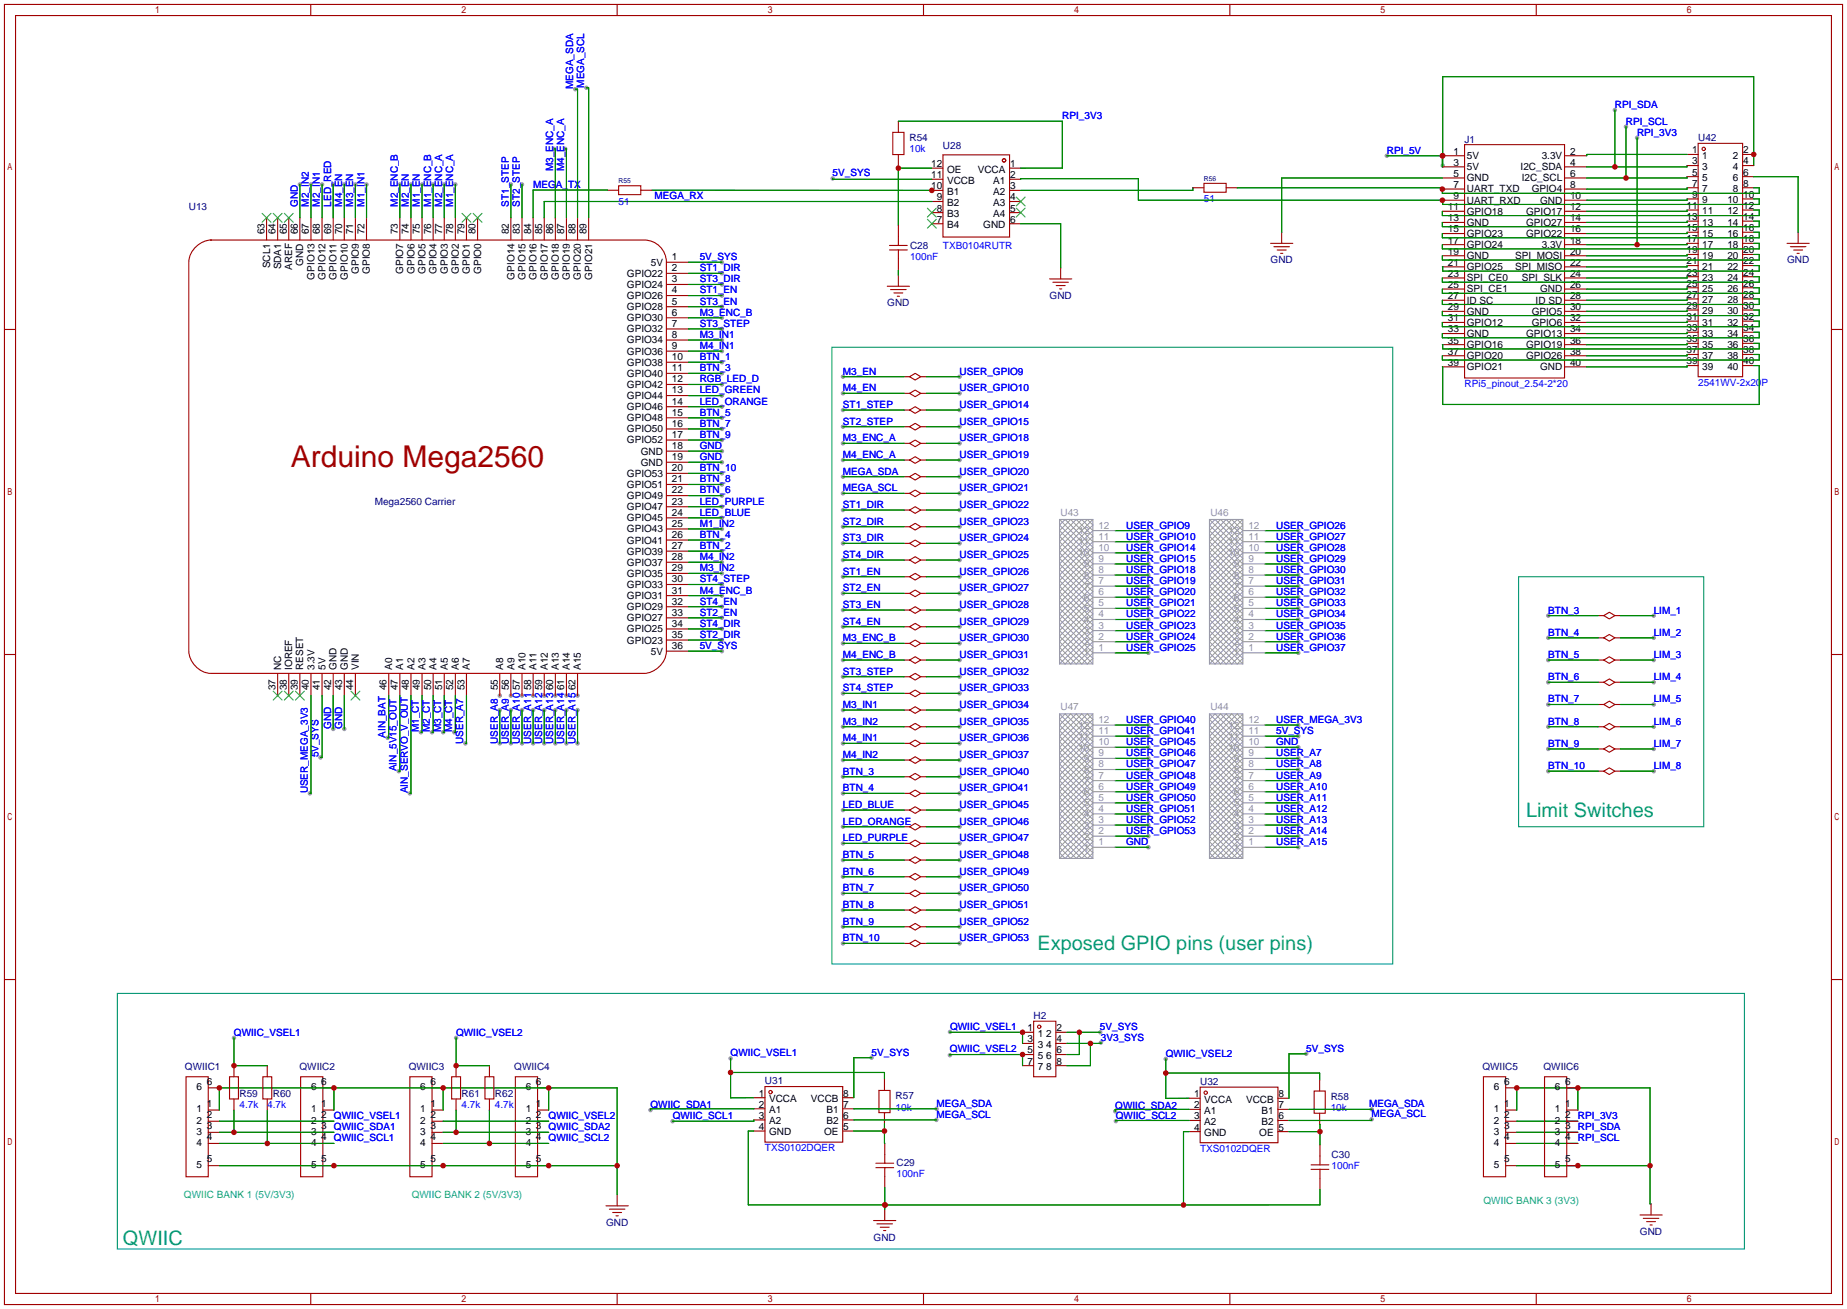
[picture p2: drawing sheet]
<svg xmlns="http://www.w3.org/2000/svg" width="422mm" height="299mm" viewBox="0 0 422 299" stroke-linecap="round" stroke-linejoin="round" font-family="sans-serif">
<defs><g id="words">
<text font-size="6.9" fill="#a00000" x="66.5" y="106.8">Arduino Mega2560</text>
<g font-size="4.6" fill="#099">
<text x="349" y="186.7">Limit Switches</text>
<text x="237.2" y="217.2">Exposed GPIO pins (user pins)</text>
<text x="28.1" y="284.5">QWIIC</text>
</g>
<g font-size="2.3" fill="#00f">
<text x="131.1" y="20.4" transform="rotate(-90 131.1 20.4)">MEGA_SDA</text>
<text x="133.6" y="20.1" transform="rotate(-90 133.6 20.1)">MEGA_SCL</text>
<text x="242.9" y="27.2">RPI_3V3</text>
<text x="369.3" y="24.7">RPI_SDA</text>
<text x="371.9" y="28.5">RPI_SCL</text>
<text x="208" y="34.9">10k</text>
<text x="317.2" y="35.1">RPI_5V</text>
<text x="374.4" y="31">RPI_3V3</text>
<text x="126.5" y="39.1" transform="rotate(-90 126.5 39.1)">M3_ENC_A</text>
<text x="129.1" y="39.1" transform="rotate(-90 129.1 39.1)">M4_ENC_A</text>
<text x="190.4" y="40.3">5V_SYS</text>
<text x="68.1" y="47.2" transform="rotate(-90 68.1 47.2)">GND</text>
<text x="70.6" y="47.2" transform="rotate(-90 70.6 47.2)">M2_IN2</text>
<text x="73.2" y="47.2" transform="rotate(-90 73.2 47.2)">M2_IN1</text>
<text x="75.7" y="47.2" transform="rotate(-90 75.7 47.2)">LED_RED</text>
<text x="78.3" y="47.2" transform="rotate(-90 78.3 47.2)">M4_EN</text>
<text x="80.8" y="47.2" transform="rotate(-90 80.8 47.2)">M3_EN</text>
<text x="83.3" y="47.2" transform="rotate(-90 83.3 47.2)">M1_IN1</text>
<text x="91" y="47.2" transform="rotate(-90 91 47.2)">M2_ENC_B</text>
<text x="93.5" y="47.2" transform="rotate(-90 93.5 47.2)">M2_EN</text>
<text x="96" y="47.2" transform="rotate(-90 96 47.2)">M1_EN</text>
<text x="98.6" y="47.2" transform="rotate(-90 98.6 47.2)">M1_ENC_B</text>
<text x="101.1" y="47.2" transform="rotate(-90 101.1 47.2)">M2_ENC_A</text>
<text x="103.7" y="47.2" transform="rotate(-90 103.7 47.2)">M1_ENC_A</text>
<text x="116.4" y="47.2" transform="rotate(-90 116.4 47.2)">ST1_STEP</text>
<text x="118.9" y="47.2" transform="rotate(-90 118.9 47.2)">ST2_STEP</text>
<text x="121.9" y="43">MEGA_TX</text>
<text x="141.5" y="46.8">51</text>
<text x="149.7" y="45.6">MEGA_RX</text>
<text x="275.3" y="46.3">51</text>
<text x="160" y="59.5">5V_SYS</text>
<text x="208.1" y="59.4">100nF</text>
<text x="215.6" y="57">TXB0104RUTR</text>
<text x="160" y="62">ST1_DIR</text>
<text x="160" y="64.5">ST3_DIR</text>
<text x="160" y="67.1">ST1_EN</text>
<text x="160" y="69.6">ST3_EN</text>
<text x="160" y="72.2">M3_ENC_B</text>
<text x="160" y="74.7">ST3_STEP</text>
<text x="160" y="77.2">M3_IN1</text>
<text x="160" y="79.8">M4_IN1</text>
<text x="160" y="82.3">BTN_1</text>
<text x="160" y="84.9">BTN_3</text>
<text x="160" y="87.4">RGB_LED_D</text>
<text x="160" y="89.9">LED_GREEN</text>
<text x="192.8" y="85.6">M3_EN</text>
<text x="192.8" y="89.4">M4_EN</text>
<text x="219.5" y="85.6">USER_GPIO9</text>
<text x="219.5" y="89.4">USER_GPIO10</text>
<text x="334.9" y="88.5">RPi5_pinout_2.54-2*20</text>
<text x="388.4" y="88.2">2541WV-2x20P</text>
<text x="160" y="92.5">LED_ORANGE</text>
<text x="160" y="95">BTN_5</text>
<text x="192.8" y="93.2">ST1_STEP</text>
<text x="219.5" y="93.2">USER_GPIO14</text>
<text x="160" y="97.6">BTN_7</text>
<text x="160" y="100.1">BTN_9</text>
<text x="192.8" y="97.1">ST2_STEP</text>
<text x="192.8" y="100.9">M3_ENC_A</text>
<text x="219.5" y="97.1">USER_GPIO15</text>
<text x="219.5" y="100.9">USER_GPIO18</text>
<text x="160" y="102.6">GND</text>
<text x="160" y="105.2">GND</text>
<text x="160" y="107.7">BTN_10</text>
<text x="192.8" y="104.7">M4_ENC_A</text>
<text x="219.5" y="104.7">USER_GPIO19</text>
<text x="160" y="112.8">BTN_6</text>
<text x="160" y="110.3">BTN_8</text>
<text x="192.8" y="108.5">MEGA_SDA</text>
<text x="192.8" y="112.3">MEGA_SCL</text>
<text x="219.5" y="108.5">USER_GPIO20</text>
<text x="219.5" y="112.3">USER_GPIO21</text>
<text x="160" y="117.9">LED_BLUE</text>
<text x="160" y="115.3">LED_PURPLE</text>
<text x="192.8" y="116.1">ST1_DIR</text>
<text x="192.8" y="119.9">ST2_DIR</text>
<text x="219.5" y="116.1">USER_GPIO22</text>
<text x="219.5" y="119.9">USER_GPIO23</text>
<text x="160" y="125.5">BTN_2</text>
<text x="160" y="123">BTN_4</text>
<text x="160" y="120.4">M1_IN2</text>
<text x="192.8" y="123.7">ST3_DIR</text>
<text x="219.5" y="123.7">USER_GPIO24</text>
<text x="257.6" y="120.8">USER_GPIO9</text>
<text x="257.6" y="123.3">USER_GPIO10</text>
<text x="257.6" y="125.9">USER_GPIO14</text>
<text x="291.8" y="120.8">USER_GPIO26</text>
<text x="291.8" y="123.3">USER_GPIO27</text>
<text x="291.8" y="125.9">USER_GPIO28</text>
<text x="160" y="130.6">M3_IN2</text>
<text x="160" y="128">M4_IN2</text>
<text x="192.8" y="127.5">ST4_DIR</text>
<text x="192.8" y="131.3">ST1_EN</text>
<text x="219.5" y="127.5">USER_GPIO25</text>
<text x="219.5" y="131.3">USER_GPIO26</text>
<text x="257.6" y="128.4">USER_GPIO15</text>
<text x="257.6" y="131">USER_GPIO18</text>
<text x="291.8" y="128.4">USER_GPIO29</text>
<text x="291.8" y="131">USER_GPIO30</text>
<text x="160" y="135.7">M4_ENC_B</text>
<text x="160" y="133.1">ST4_STEP</text>
<text x="192.8" y="135.2">ST2_EN</text>
<text x="219.5" y="135.2">USER_GPIO27</text>
<text x="257.6" y="133.5">USER_GPIO19</text>
<text x="257.6" y="136">USER_GPIO20</text>
<text x="291.8" y="133.5">USER_GPIO31</text>
<text x="291.8" y="136">USER_GPIO32</text>
<text x="160" y="143.3">ST4_DIR</text>
<text x="160" y="140.7">ST2_EN</text>
<text x="160" y="138.2">ST4_EN</text>
<text x="192.8" y="139">ST3_EN</text>
<text x="192.8" y="142.8">ST4_EN</text>
<text x="219.5" y="139">USER_GPIO28</text>
<text x="219.5" y="142.8">USER_GPIO29</text>
<text x="257.6" y="138.6">USER_GPIO21</text>
<text x="257.6" y="141.1">USER_GPIO22</text>
<text x="257.6" y="143.7">USER_GPIO23</text>
<text x="291.8" y="138.6">USER_GPIO33</text>
<text x="291.8" y="141.1">USER_GPIO34</text>
<text x="291.8" y="143.7">USER_GPIO35</text>
<text x="354.1" y="140.2">BTN_3</text>
<text x="378.2" y="140.2">LIM_1</text>
<text x="160" y="148.4">5V_SYS</text>
<text x="160" y="145.8">ST2_DIR</text>
<text x="192.8" y="146.6">M3_ENC_B</text>
<text x="219.5" y="146.6">USER_GPIO30</text>
<text x="257.6" y="146.2">USER_GPIO24</text>
<text x="257.6" y="148.7">USER_GPIO25</text>
<text x="291.8" y="146.2">USER_GPIO36</text>
<text x="291.8" y="148.7">USER_GPIO37</text>
<text x="354.1" y="145.3">BTN_4</text>
<text x="378.2" y="145.3">LIM_2</text>
<text x="192.8" y="150.4">M4_ENC_B</text>
<text x="192.8" y="154.2">ST3_STEP</text>
<text x="219.5" y="150.4">USER_GPIO31</text>
<text x="219.5" y="154.2">USER_GPIO32</text>
<text x="354.1" y="150.4">BTN_5</text>
<text x="354.1" y="155.5">BTN_6</text>
<text x="378.2" y="150.4">LIM_3</text>
<text x="378.2" y="155.5">LIM_4</text>
<text x="192.8" y="158">ST4_STEP</text>
<text x="192.8" y="161.8">M3_IN1</text>
<text x="219.5" y="158">USER_GPIO33</text>
<text x="219.5" y="161.8">USER_GPIO34</text>
<text x="354.1" y="160.6">BTN_7</text>
<text x="378.2" y="160.6">LIM_5</text>
<text x="75.7" y="166.6" transform="rotate(-90 75.7 166.6)">GND</text>
<text x="78.3" y="166.6" transform="rotate(-90 78.3 166.6)">GND</text>
<text x="95.8" y="167.4" transform="rotate(-90 95.8 167.4)">M1_CT</text>
<text x="98.3" y="167.4" transform="rotate(-90 98.3 167.4)">M2_CT</text>
<text x="100.9" y="167.4" transform="rotate(-90 100.9 167.4)">M3_CT</text>
<text x="103.4" y="167.4" transform="rotate(-90 103.4 167.4)">M4_CT</text>
<text x="192.8" y="165.6">M3_IN2</text>
<text x="219.5" y="165.6">USER_GPIO35</text>
<text x="257.6" y="165.3">USER_GPIO40</text>
<text x="257.6" y="167.8">USER_GPIO41</text>
<text x="291.8" y="165.3">USER_MEGA_3V3</text>
<text x="291.8" y="167.8">5V_SYS</text>
<text x="354.1" y="165.6">BTN_8</text>
<text x="378.2" y="165.6">LIM_6</text>
<text x="72.8" y="173.1" transform="rotate(-90 72.8 173.1)">5V_SYS</text>
<text x="88.2" y="168.7" transform="rotate(-90 88.2 168.7)">AIN_BAT 46</text>
<text x="105.9" y="170.1" transform="rotate(-90 105.9 170.1)">USER_A7</text>
<text x="113.8" y="170.1" transform="rotate(-90 113.8 170.1)">USER_A8</text>
<text x="116.4" y="170.1" transform="rotate(-90 116.4 170.1)">USER_A9</text>
<text x="118.9" y="170.1" transform="rotate(-90 118.9 170.1)">USER_A10</text>
<text x="121.4" y="170.1" transform="rotate(-90 121.4 170.1)">USER_A11</text>
<text x="124" y="170.1" transform="rotate(-90 124 170.1)">USER_A12</text>
<text x="126.5" y="170.1" transform="rotate(-90 126.5 170.1)">USER_A13</text>
<text x="129.1" y="170.1" transform="rotate(-90 129.1 170.1)">USER_A14</text>
<text x="131.6" y="170.1" transform="rotate(-90 131.6 170.1)">USER_A15</text>
<text x="192.8" y="169.4">M4_IN1</text>
<text x="192.8" y="173.3">M4_IN2</text>
<text x="219.5" y="169.4">USER_GPIO36</text>
<text x="219.5" y="173.3">USER_GPIO37</text>
<text x="257.6" y="170.3">USER_GPIO45</text>
<text x="257.6" y="172.9">USER_GPIO46</text>
<text x="291.8" y="172.9">USER_A7</text>
<text x="291.8" y="170.3">GND</text>
<text x="354.1" y="170.7">BTN_9</text>
<text x="378.2" y="170.7">LIM_7</text>
<text x="90.7" y="176.3" transform="rotate(-90 90.7 176.3)">AIN_5V15_OUT</text>
<text x="192.8" y="177.1">BTN_3</text>
<text x="219.5" y="177.1">USER_GPIO40</text>
<text x="257.6" y="175.4">USER_GPIO47</text>
<text x="257.6" y="178">USER_GPIO48</text>
<text x="291.8" y="178">USER_A9</text>
<text x="291.8" y="175.4">USER_A8</text>
<text x="354.1" y="175.8">BTN_10</text>
<text x="378.2" y="175.8">LIM_8</text>
<text x="70.4" y="181.4" transform="rotate(-90 70.4 181.4)">USER_MEGA_3V3</text>
<text x="93.2" y="181.4" transform="rotate(-90 93.2 181.4)">AIN_SERVO_V_OUT</text>
<text x="192.8" y="180.9">BTN_4</text>
<text x="192.8" y="184.7">LED_BLUE</text>
<text x="219.5" y="180.9">USER_GPIO41</text>
<text x="219.5" y="184.7">USER_GPIO45</text>
<text x="257.6" y="180.5">USER_GPIO49</text>
<text x="257.6" y="183">USER_GPIO50</text>
<text x="257.6" y="185.6">USER_GPIO51</text>
<text x="291.8" y="185.6">USER_A12</text>
<text x="291.8" y="183">USER_A11</text>
<text x="291.8" y="180.5">USER_A10</text>
<text x="192.8" y="188.5">LED_ORANGE</text>
<text x="219.5" y="188.5">USER_GPIO46</text>
<text x="257.6" y="188.1">USER_GPIO52</text>
<text x="257.6" y="190.7">USER_GPIO53</text>
<text x="291.8" y="190.7">USER_A14</text>
<text x="291.8" y="188.1">USER_A13</text>
<text x="192.8" y="192.3">LED_PURPLE</text>
<text x="192.8" y="196.1">BTN_5</text>
<text x="219.5" y="192.3">USER_GPIO47</text>
<text x="219.5" y="196.1">USER_GPIO48</text>
<text x="257.6" y="193.2">GND</text>
<text x="291.8" y="193.2">USER_A15</text>
<text x="192.8" y="199.9">BTN_6</text>
<text x="192.8" y="203.7">BTN_7</text>
<text x="219.5" y="199.9">USER_GPIO49</text>
<text x="219.5" y="203.7">USER_GPIO50</text>
<text x="192.8" y="207.5">BTN_8</text>
<text x="219.5" y="207.5">USER_GPIO51</text>
<text x="192.8" y="211.4">BTN_9</text>
<text x="192.8" y="215.2">BTN_10</text>
<text x="219.5" y="211.4">USER_GPIO52</text>
<text x="219.5" y="215.2">USER_GPIO53</text>
<text x="53.5" y="236.8">QWIIC_VSEL1</text>
<text x="104.3" y="236.8">QWIIC_VSEL2</text>
<text x="217.3" y="235.4">QWIIC_VSEL1</text>
<text x="251.6" y="235.5">5V_SYS</text>
<text x="251.8" y="238">3V3_SYS</text>
<text x="167.1" y="241.4">QWIIC_VSEL1</text>
<text x="199.3" y="241.3">5V_SYS</text>
<text x="217.2" y="240.6">QWIIC_VSEL2</text>
<text x="266.6" y="241.6">QWIIC_VSEL2</text>
<text x="298.7" y="240.4">5V_SYS</text>
<text x="54.8" y="253.3">4.7k</text>
<text x="61.1" y="253.3">4.7k</text>
<text x="76.4" y="255.8">QWIIC_VSEL1</text>
<text x="105.6" y="253.3">4.7k</text>
<text x="113.2" y="253.3">4.7k</text>
<text x="125.5" y="255.8">QWIIC_VSEL2</text>
<text x="148.8" y="253.3">QWIIC_SDA1</text>
<text x="153.8" y="255.8">QWIIC_SCL1</text>
<text x="204.8" y="253.9">10k</text>
<text x="214.2" y="255.5">MEGA_SCL</text>
<text x="214.2" y="253">MEGA_SDA</text>
<text x="255" y="253.5">QWIIC_SDA2</text>
<text x="255.2" y="255.8">QWIIC_SCL2</text>
<text x="304.3" y="254">10k</text>
<text x="313.1" y="253.1">MEGA_SDA</text>
<text x="313.7" y="255.4">MEGA_SCL</text>
<text x="360.8" y="255.8">RPI_3V3</text>
<text x="76.4" y="258.3">QWIIC_SDA1</text>
<text x="76.4" y="260.9">QWIIC_SCL1</text>
<text x="125.5" y="258.3">QWIIC_SDA2</text>
<text x="125.5" y="260.9">QWIIC_SCL2</text>
<text x="174.9" y="263.1">TXS0102DQER</text>
<text x="274.5" y="263.3">TXS0102DQER</text>
<text x="360.8" y="258.3">RPI_SDA</text>
<text x="360.8" y="260.9">RPI_SCL</text>
<text x="205" y="269.1">100nF</text>
<text x="304.5" y="267.2">100nF</text>
</g>
<g font-size="2.3" fill="#000080">
<text x="208" y="32.3">R54</text>
<text x="215.6" y="34.1">U28</text>
<text x="334.9" y="32.6">J1</text>
<text x="388.4" y="32.3">U42</text>
<text x="43.2" y="48">U13</text>
<text x="208.1" y="56.8">C28</text>
<text x="290.6" y="60.2">GND</text>
<text x="408.7" y="60.2">GND</text>
<text x="202.9" y="70">GND</text>
<text x="240" y="68.4">GND</text>
<text x="85.7" y="115.3">Mega2560 Carrier</text>
<text x="236.4" y="232.9">H2</text>
<text x="42.3" y="244.6">QWIIC1</text>
<text x="68.5" y="244.6">QWIIC2</text>
<text x="93.5" y="244.6">QWIIC3</text>
<text x="117.6" y="244.6">QWIIC4</text>
<text x="339" y="244.6">QWIIC5</text>
<text x="353" y="244.6">QWIIC6</text>
<text x="54.8" y="250.7">R59</text>
<text x="62.4" y="250.7">R60</text>
<text x="105.6" y="250.7">R61</text>
<text x="113.2" y="250.7">R62</text>
<text x="174.9" y="247.9">U31</text>
<text x="204.8" y="251.3">R57</text>
<text x="274.5" y="248">U32</text>
<text x="304.3" y="251.4">R58</text>
<text x="205" y="266.6">C29</text>
<text x="304.5" y="264.7">C30</text>
<text x="138.6" y="280.2">GND</text>
<text x="199.8" y="283.6">GND</text>
<text x="375" y="282.3">GND</text>
</g>
<g font-size="2.3">
<text x="332.4" y="35.4">1</text>
<text x="359.1" y="35.4">2</text>
<text x="387" y="35.1">1</text>
<text x="398.7" y="35.1">2</text>
<text x="213" y="40.7">11</text>
<text x="213" y="38.2">12</text>
<text x="216.6" y="42">VCCB</text>
<text x="216.6" y="39.5">OE</text>
<text x="223.6" y="39.5">VCCA</text>
<text x="227.2" y="42">A1</text>
<text x="231" y="38.2">1</text>
<text x="231" y="40.7">2</text>
<text x="332.4" y="40.4">5</text>
<text x="332.4" y="37.9">3</text>
<text x="335.4" y="41.4">GND</text>
<text x="335.4" y="38.9">5V</text>
<text x="335.4" y="36.4">5V</text>
<text x="347.8" y="38.9">I2C_SDA</text>
<text x="348" y="41.4">I2C_SCL</text>
<text x="352.6" y="36.4">3.3V</text>
<text x="359.1" y="40.4">6</text>
<text x="359.1" y="37.9">4</text>
<text x="387" y="40.1">5</text>
<text x="387" y="37.6">3</text>
<text x="389.3" y="41.4">5</text>
<text x="389.3" y="38.9">3</text>
<text x="389.3" y="36.3">1</text>
<text x="396.3" y="36.3">2</text>
<text x="396.3" y="38.9">4</text>
<text x="396.3" y="41.4">6</text>
<text x="398.7" y="37.6">4</text>
<text x="398.7" y="40.1">6</text>
<text x="213" y="43.3">10</text>
<text x="214.2" y="45.8">9</text>
<text x="216.6" y="47.1">B2</text>
<text x="216.6" y="44.5">B1</text>
<text x="227.2" y="44.5">A2</text>
<text x="227.2" y="47.1">A3</text>
<text x="231" y="43.3">3</text>
<text x="231" y="45.8">4</text>
<text x="332.4" y="45.5">9</text>
<text x="332.4" y="43">7</text>
<text x="335.4" y="46.5">UART_RXD</text>
<text x="335.4" y="44">UART_TXD</text>
<text x="350.3" y="44">GPIO4</text>
<text x="352.2" y="46.5">GND</text>
<text x="359.1" y="45.5">10</text>
<text x="359.1" y="43">8</text>
<text x="385.7" y="47.8">11</text>
<text x="387" y="45.2">9</text>
<text x="387" y="42.7">7</text>
<text x="389.3" y="46.5">9</text>
<text x="389.3" y="43.9">7</text>
<text x="395" y="46.5">10</text>
<text x="396.3" y="43.9">8</text>
<text x="398.7" y="42.7">8</text>
<text x="398.7" y="45.2">10</text>
<text x="398.7" y="47.8">12</text>
<text x="60.5" y="53.6" transform="rotate(-90 60.5 53.6)">63</text>
<text x="63" y="53.6" transform="rotate(-90 63 53.6)">64</text>
<text x="65.6" y="53.6" transform="rotate(-90 65.6 53.6)">65</text>
<text x="68.1" y="53.6" transform="rotate(-90 68.1 53.6)">66</text>
<text x="70.6" y="53.6" transform="rotate(-90 70.6 53.6)">67</text>
<text x="73.2" y="53.6" transform="rotate(-90 73.2 53.6)">68</text>
<text x="75.7" y="53.6" transform="rotate(-90 75.7 53.6)">69</text>
<text x="78.3" y="53.6" transform="rotate(-90 78.3 53.6)">70</text>
<text x="80.8" y="53.6" transform="rotate(-90 80.8 53.6)">71</text>
<text x="83.3" y="53.6" transform="rotate(-90 83.3 53.6)">72</text>
<text x="91" y="53.6" transform="rotate(-90 91 53.6)">73</text>
<text x="93.5" y="53.6" transform="rotate(-90 93.5 53.6)">74</text>
<text x="96" y="53.6" transform="rotate(-90 96 53.6)">75</text>
<text x="98.6" y="53.6" transform="rotate(-90 98.6 53.6)">76</text>
<text x="101.1" y="53.6" transform="rotate(-90 101.1 53.6)">77</text>
<text x="103.7" y="53.6" transform="rotate(-90 103.7 53.6)">78</text>
<text x="106.2" y="53.6" transform="rotate(-90 106.2 53.6)">79</text>
<text x="108.7" y="53.6" transform="rotate(-90 108.7 53.6)">80</text>
<text x="116.4" y="53.6" transform="rotate(-90 116.4 53.6)">82</text>
<text x="118.9" y="53.6" transform="rotate(-90 118.9 53.6)">83</text>
<text x="121.4" y="53.6" transform="rotate(-90 121.4 53.6)">84</text>
<text x="124" y="53.6" transform="rotate(-90 124 53.6)">85</text>
<text x="126.5" y="53.6" transform="rotate(-90 126.5 53.6)">86</text>
<text x="129.1" y="53.6" transform="rotate(-90 129.1 53.6)">87</text>
<text x="131.6" y="53.6" transform="rotate(-90 131.6 53.6)">88</text>
<text x="134.1" y="53.6" transform="rotate(-90 134.1 53.6)">89</text>
<text x="214.2" y="50.9">7</text>
<text x="214.2" y="48.3">8</text>
<text x="216.6" y="52.2">B4</text>
<text x="216.6" y="49.6">B3</text>
<text x="224.9" y="52.2">GND</text>
<text x="227.2" y="49.6">A4</text>
<text x="231" y="48.3">5</text>
<text x="231" y="50.9">6</text>
<text x="331.1" y="53.1">15</text>
<text x="331.1" y="50.6">13</text>
<text x="331.1" y="48.1">11</text>
<text x="335.4" y="51.6">GND</text>
<text x="335.4" y="49.1">GPIO18</text>
<text x="349" y="51.6">GPIO27</text>
<text x="349" y="49.1">GPIO17</text>
<text x="359.1" y="53.1">16</text>
<text x="359.1" y="50.6">14</text>
<text x="359.1" y="48.1">12</text>
<text x="385.7" y="52.8">15</text>
<text x="385.7" y="50.3">13</text>
<text x="389.3" y="51.6">13</text>
<text x="389.3" y="49">11</text>
<text x="395" y="49">12</text>
<text x="395" y="51.6">14</text>
<text x="398.7" y="50.3">14</text>
<text x="398.7" y="52.8">16</text>
<text x="153.7" y="59.5">1</text>
<text x="331.1" y="58.2">19</text>
<text x="331.1" y="55.7">17</text>
<text x="335.4" y="59.2">GND</text>
<text x="335.4" y="56.7">GPIO24</text>
<text x="335.4" y="54.1">GPIO23</text>
<text x="346.5" y="59.2">SPI_MOSI</text>
<text x="349" y="54.1">GPIO22</text>
<text x="352.6" y="56.7">3.3V</text>
<text x="359.1" y="58.2">20</text>
<text x="359.1" y="55.7">18</text>
<text x="385.7" y="57.9">19</text>
<text x="385.7" y="55.4">17</text>
<text x="389.3" y="59.2">19</text>
<text x="389.3" y="56.6">17</text>
<text x="389.3" y="54.1">15</text>
<text x="395" y="54.1">16</text>
<text x="395" y="56.6">18</text>
<text x="395" y="59.2">20</text>
<text x="398.7" y="55.4">18</text>
<text x="398.7" y="57.9">20</text>
<text x="61.8" y="61.3" transform="rotate(-90 61.8 61.3)">SCL1</text>
<text x="64.3" y="61.6" transform="rotate(-90 64.3 61.6)">SDA1</text>
<text x="66.8" y="61.7" transform="rotate(-90 66.8 61.7)">AREF</text>
<text x="69.4" y="60.7" transform="rotate(-90 69.4 60.7)">GND</text>
<text x="71.9" y="63.9" transform="rotate(-90 71.9 63.9)">GPIO13</text>
<text x="74.5" y="63.9" transform="rotate(-90 74.5 63.9)">GPIO12</text>
<text x="77" y="63.9" transform="rotate(-90 77 63.9)">GPIO11</text>
<text x="79.5" y="63.9" transform="rotate(-90 79.5 63.9)">GPIO10</text>
<text x="82.1" y="62.6" transform="rotate(-90 82.1 62.6)">GPIO9</text>
<text x="84.6" y="62.6" transform="rotate(-90 84.6 62.6)">GPIO8</text>
<text x="92.2" y="62.6" transform="rotate(-90 92.2 62.6)">GPIO7</text>
<text x="94.8" y="62.6" transform="rotate(-90 94.8 62.6)">GPIO6</text>
<text x="97.3" y="62.6" transform="rotate(-90 97.3 62.6)">GPIO5</text>
<text x="99.9" y="62.6" transform="rotate(-90 99.9 62.6)">GPIO4</text>
<text x="102.4" y="62.6" transform="rotate(-90 102.4 62.6)">GPIO3</text>
<text x="104.9" y="62.6" transform="rotate(-90 104.9 62.6)">GPIO2</text>
<text x="107.5" y="62.6" transform="rotate(-90 107.5 62.6)">GPIO1</text>
<text x="110" y="62.6" transform="rotate(-90 110 62.6)">GPIO0</text>
<text x="117.6" y="63.9" transform="rotate(-90 117.6 63.9)">GPIO14</text>
<text x="120.2" y="63.9" transform="rotate(-90 120.2 63.9)">GPIO15</text>
<text x="122.7" y="63.9" transform="rotate(-90 122.7 63.9)">GPIO16</text>
<text x="125.3" y="63.9" transform="rotate(-90 125.3 63.9)">GPIO17</text>
<text x="127.8" y="63.9" transform="rotate(-90 127.8 63.9)">GPIO18</text>
<text x="130.3" y="63.9" transform="rotate(-90 130.3 63.9)">GPIO19</text>
<text x="132.9" y="63.9" transform="rotate(-90 132.9 63.9)">GPIO20</text>
<text x="135.4" y="63.9" transform="rotate(-90 135.4 63.9)">GPIO21</text>
<text x="143.4" y="63.3">GPIO22</text>
<text x="143.4" y="65.8">GPIO24</text>
<text x="148.8" y="60.7">5V</text>
<text x="153.7" y="62">2</text>
<text x="153.7" y="64.5">3</text>
<text x="331.1" y="65.8">25</text>
<text x="331.1" y="63.3">23</text>
<text x="331.1" y="60.8">21</text>
<text x="335.4" y="64.3">SPI_CE0</text>
<text x="335.4" y="61.8">GPIO25</text>
<text x="346.5" y="61.8">SPI_MISO</text>
<text x="348" y="64.3">SPI_SLK</text>
<text x="359.1" y="65.8">26</text>
<text x="359.1" y="63.3">24</text>
<text x="359.1" y="60.8">22</text>
<text x="385.7" y="65.5">25</text>
<text x="385.7" y="63">23</text>
<text x="385.7" y="60.5">21</text>
<text x="389.3" y="64.3">23</text>
<text x="389.3" y="61.7">21</text>
<text x="395" y="61.7">22</text>
<text x="395" y="64.3">24</text>
<text x="398.7" y="60.5">22</text>
<text x="398.7" y="63">24</text>
<text x="398.7" y="65.5">26</text>
<text x="143.4" y="68.4">GPIO26</text>
<text x="143.4" y="70.9">GPIO28</text>
<text x="153.7" y="67.1">4</text>
<text x="153.7" y="69.6">5</text>
<text x="331.1" y="70.9">29</text>
<text x="331.1" y="68.4">27</text>
<text x="335.4" y="71.9">GND</text>
<text x="335.4" y="69.4">ID SC</text>
<text x="335.4" y="66.8">SPI_CE1</text>
<text x="350.3" y="71.9">GPIO5</text>
<text x="351.2" y="69.4">ID SD</text>
<text x="352.2" y="66.8">GND</text>
<text x="359.1" y="70.9">30</text>
<text x="359.1" y="68.4">28</text>
<text x="385.7" y="70.6">29</text>
<text x="385.7" y="68.1">27</text>
<text x="389.3" y="71.9">29</text>
<text x="389.3" y="69.3">27</text>
<text x="389.3" y="66.8">25</text>
<text x="395" y="66.8">26</text>
<text x="395" y="69.3">28</text>
<text x="395" y="71.9">30</text>
<text x="398.7" y="68.1">28</text>
<text x="398.7" y="70.6">30</text>
<text x="143.4" y="73.4">GPIO30</text>
<text x="143.4" y="76">GPIO32</text>
<text x="153.7" y="72.2">6</text>
<text x="153.7" y="74.7">7</text>
<text x="153.7" y="77.2">8</text>
<text x="331.1" y="76">33</text>
<text x="331.1" y="73.5">31</text>
<text x="335.4" y="77">GND</text>
<text x="335.4" y="74.5">GPIO12</text>
<text x="349" y="77">GPIO13</text>
<text x="350.3" y="74.5">GPIO6</text>
<text x="359.1" y="76">34</text>
<text x="359.1" y="73.5">32</text>
<text x="385.7" y="75.7">33</text>
<text x="385.7" y="73.2">31</text>
<text x="389.3" y="77">33</text>
<text x="389.3" y="74.4">31</text>
<text x="395" y="74.4">32</text>
<text x="395" y="77">34</text>
<text x="398.7" y="73.2">32</text>
<text x="398.7" y="75.7">34</text>
<text x="143.4" y="78.5">GPIO34</text>
<text x="143.4" y="81.1">GPIO36</text>
<text x="143.4" y="83.6">GPIO38</text>
<text x="153.7" y="79.8">9</text>
<text x="153.7" y="82.3">10</text>
<text x="331.1" y="83.6">39</text>
<text x="331.1" y="81.1">37</text>
<text x="331.1" y="78.5">35</text>
<text x="335.4" y="82.1">GPIO20</text>
<text x="335.4" y="79.5">GPIO16</text>
<text x="349" y="82.1">GPIO26</text>
<text x="349" y="79.5">GPIO19</text>
<text x="359.1" y="83.6">40</text>
<text x="359.1" y="81.1">38</text>
<text x="359.1" y="78.5">36</text>
<text x="385.7" y="83.3">39</text>
<text x="385.7" y="80.8">37</text>
<text x="385.7" y="78.2">35</text>
<text x="389.3" y="82">37</text>
<text x="389.3" y="79.5">35</text>
<text x="395" y="79.5">36</text>
<text x="395" y="82">38</text>
<text x="398.7" y="78.2">36</text>
<text x="398.7" y="80.8">38</text>
<text x="398.7" y="83.3">40</text>
<text x="143.4" y="86.1">GPIO40</text>
<text x="143.4" y="88.7">GPIO42</text>
<text x="153.7" y="84.9">11</text>
<text x="153.7" y="87.4">12</text>
<text x="153.7" y="89.9">13</text>
<text x="335.4" y="84.6">GPIO21</text>
<text x="352.2" y="84.6">GND</text>
<text x="389.3" y="84.6">39</text>
<text x="395" y="84.6">40</text>
<text x="143.4" y="91.2">GPIO44</text>
<text x="143.4" y="93.8">GPIO46</text>
<text x="153.7" y="92.5">14</text>
<text x="153.7" y="95">15</text>
<text x="143.4" y="96.3">GPIO48</text>
<text x="143.4" y="98.8">GPIO50</text>
<text x="143.4" y="101.4">GPIO52</text>
<text x="153.7" y="97.6">16</text>
<text x="153.7" y="100.1">17</text>
<text x="146.6" y="103.9">GND</text>
<text x="146.6" y="106.5">GND</text>
<text x="153.7" y="102.6">18</text>
<text x="153.7" y="105.2">19</text>
<text x="153.7" y="107.7">20</text>
<text x="143.4" y="109">GPIO53</text>
<text x="143.4" y="111.5">GPIO51</text>
<text x="153.7" y="110.3">21</text>
<text x="153.7" y="112.8">22</text>
<text x="143.4" y="114.1">GPIO49</text>
<text x="143.4" y="116.6">GPIO47</text>
<text x="143.4" y="119.2">GPIO45</text>
<text x="153.7" y="115.3">23</text>
<text x="153.7" y="117.9">24</text>
<text x="143.4" y="121.7">GPIO43</text>
<text x="143.4" y="124.2">GPIO41</text>
<text x="153.7" y="120.4">25</text>
<text x="153.7" y="123">26</text>
<text x="153.7" y="125.5">27</text>
<text x="143.4" y="126.8">GPIO39</text>
<text x="143.4" y="129.3">GPIO37</text>
<text x="143.4" y="131.9">GPIO35</text>
<text x="153.7" y="128">28</text>
<text x="153.7" y="130.6">29</text>
<text x="143.4" y="134.4">GPIO33</text>
<text x="143.4" y="136.9">GPIO31</text>
<text x="153.7" y="133.1">30</text>
<text x="153.7" y="135.7">31</text>
<text x="143.4" y="139.5">GPIO29</text>
<text x="143.4" y="142">GPIO27</text>
<text x="153.7" y="138.2">32</text>
<text x="153.7" y="140.7">33</text>
<text x="153.7" y="143.3">34</text>
<text x="143.4" y="144.6">GPIO25</text>
<text x="143.4" y="147.1">GPIO23</text>
<text x="148.8" y="149.6">5V</text>
<text x="153.7" y="145.8">35</text>
<text x="153.7" y="148.4">36</text>
<text x="64.3" y="153.2" transform="rotate(-90 64.3 153.2)">NC</text>
<text x="66.8" y="153.2" transform="rotate(-90 66.8 153.2)">IOREF</text>
<text x="69.4" y="153.2" transform="rotate(-90 69.4 153.2)">RESET</text>
<text x="71.9" y="153.2" transform="rotate(-90 71.9 153.2)">3.3V</text>
<text x="74.5" y="153.2" transform="rotate(-90 74.5 153.2)">5V</text>
<text x="77" y="153.2" transform="rotate(-90 77 153.2)">GND</text>
<text x="79.5" y="153.2" transform="rotate(-90 79.5 153.2)">GND</text>
<text x="82.1" y="153.2" transform="rotate(-90 82.1 153.2)">VIN</text>
<text x="89.7" y="153.2" transform="rotate(-90 89.7 153.2)">A0</text>
<text x="92.2" y="153.2" transform="rotate(-90 92.2 153.2)">A1</text>
<text x="94.8" y="153.2" transform="rotate(-90 94.8 153.2)">A2</text>
<text x="97.3" y="153.2" transform="rotate(-90 97.3 153.2)">A3</text>
<text x="99.9" y="153.2" transform="rotate(-90 99.9 153.2)">A4</text>
<text x="102.4" y="153.2" transform="rotate(-90 102.4 153.2)">A5</text>
<text x="104.9" y="153.2" transform="rotate(-90 104.9 153.2)">A6</text>
<text x="107.5" y="153.2" transform="rotate(-90 107.5 153.2)">A7</text>
<text x="115.1" y="153.2" transform="rotate(-90 115.1 153.2)">A8</text>
<text x="117.6" y="153.2" transform="rotate(-90 117.6 153.2)">A9</text>
<text x="120.2" y="153.2" transform="rotate(-90 120.2 153.2)">A10</text>
<text x="122.7" y="153.2" transform="rotate(-90 122.7 153.2)">A11</text>
<text x="125.3" y="153.2" transform="rotate(-90 125.3 153.2)">A12</text>
<text x="127.8" y="153.2" transform="rotate(-90 127.8 153.2)">A13</text>
<text x="130.3" y="153.2" transform="rotate(-90 130.3 153.2)">A14</text>
<text x="132.9" y="153.2" transform="rotate(-90 132.9 153.2)">A15</text>
<text x="63" y="157.7" transform="rotate(-90 63 157.7)">37</text>
<text x="65.6" y="157.7" transform="rotate(-90 65.6 157.7)">38</text>
<text x="68.1" y="157.7" transform="rotate(-90 68.1 157.7)">39</text>
<text x="70.6" y="157.7" transform="rotate(-90 70.6 157.7)">40</text>
<text x="73.2" y="157.7" transform="rotate(-90 73.2 157.7)">41</text>
<text x="75.7" y="157.7" transform="rotate(-90 75.7 157.7)">42</text>
<text x="78.3" y="157.7" transform="rotate(-90 78.3 157.7)">43</text>
<text x="80.8" y="157.7" transform="rotate(-90 80.8 157.7)">44</text>
<text x="91" y="157.7" transform="rotate(-90 91 157.7)">47</text>
<text x="93.5" y="157.7" transform="rotate(-90 93.5 157.7)">48</text>
<text x="96" y="157.7" transform="rotate(-90 96 157.7)">49</text>
<text x="98.6" y="157.7" transform="rotate(-90 98.6 157.7)">50</text>
<text x="101.1" y="157.7" transform="rotate(-90 101.1 157.7)">51</text>
<text x="103.7" y="157.7" transform="rotate(-90 103.7 157.7)">52</text>
<text x="106.2" y="157.7" transform="rotate(-90 106.2 157.7)">53</text>
<text x="113.8" y="157.7" transform="rotate(-90 113.8 157.7)">55</text>
<text x="116.4" y="157.7" transform="rotate(-90 116.4 157.7)">56</text>
<text x="118.9" y="157.7" transform="rotate(-90 118.9 157.7)">57</text>
<text x="121.4" y="157.7" transform="rotate(-90 121.4 157.7)">58</text>
<text x="124" y="157.7" transform="rotate(-90 124 157.7)">59</text>
<text x="126.5" y="157.7" transform="rotate(-90 126.5 157.7)">60</text>
<text x="129.1" y="157.7" transform="rotate(-90 129.1 157.7)">61</text>
<text x="131.6" y="157.7" transform="rotate(-90 131.6 157.7)">62</text>
<text x="235" y="235.7">1</text>
<text x="235" y="238.3">3</text>
<text x="237.3" y="237">1</text>
<text x="237.3" y="239.5">3</text>
<text x="239.3" y="239.5">4</text>
<text x="239.3" y="237">2</text>
<text x="241.6" y="238.3">4</text>
<text x="241.6" y="235.7">2</text>
<text x="235" y="240.8">5</text>
<text x="235" y="243.3">7</text>
<text x="237.3" y="242.1">5</text>
<text x="237.3" y="244.6">7</text>
<text x="239.3" y="244.6">8</text>
<text x="239.3" y="242.1">6</text>
<text x="241.6" y="243.3">8</text>
<text x="241.6" y="240.8">6</text>
<text x="44.9" y="249.2">6</text>
<text x="47.3" y="247.9">6</text>
<text x="71.1" y="249.2">6</text>
<text x="73.5" y="247.9">6</text>
<text x="96.1" y="249.2">6</text>
<text x="98.4" y="247.9">6</text>
<text x="120.2" y="249.2">6</text>
<text x="122.6" y="247.9">6</text>
<text x="173.5" y="250.7">1</text>
<text x="175.9" y="251.9">VCCA</text>
<text x="185.4" y="251.9">VCCB</text>
<text x="192.8" y="250.7">8</text>
<text x="273.1" y="250.8">1</text>
<text x="292.4" y="250.8">8</text>
<text x="341.6" y="249.2">6</text>
<text x="344" y="247.9">6</text>
<text x="355.6" y="249.2">6</text>
<text x="357.9" y="247.9">6</text>
<text x="44.9" y="254.3">1</text>
<text x="44.9" y="256.8">2</text>
<text x="47.3" y="253">1</text>
<text x="47.3" y="255.6">2</text>
<text x="71.1" y="254.3">1</text>
<text x="71.1" y="256.8">2</text>
<text x="73.5" y="253">1</text>
<text x="73.5" y="255.6">2</text>
<text x="96.1" y="254.3">1</text>
<text x="96.1" y="256.8">2</text>
<text x="98.4" y="253">1</text>
<text x="98.4" y="255.6">2</text>
<text x="120.2" y="254.3">1</text>
<text x="120.2" y="256.8">2</text>
<text x="122.6" y="253">1</text>
<text x="122.6" y="255.6">2</text>
<text x="173.5" y="253.2">2</text>
<text x="173.5" y="255.7">3</text>
<text x="175.9" y="254.5">A1</text>
<text x="175.9" y="257">A2</text>
<text x="189" y="257">B2</text>
<text x="189" y="254.5">B1</text>
<text x="192.8" y="255.7">6</text>
<text x="192.8" y="253.2">7</text>
<text x="273.1" y="253.3">2</text>
<text x="273.1" y="255.9">3</text>
<text x="275.4" y="252.1">VCCA</text>
<text x="275.4" y="254.6">A1</text>
<text x="275.4" y="257.1">A2</text>
<text x="285" y="252.1">VCCB</text>
<text x="288.5" y="257.1">B2</text>
<text x="288.5" y="254.6">B1</text>
<text x="292.4" y="255.9">6</text>
<text x="292.4" y="253.3">7</text>
<text x="341.6" y="254.3">1</text>
<text x="341.6" y="256.8">2</text>
<text x="344" y="253">1</text>
<text x="344" y="255.6">2</text>
<text x="355.6" y="254.3">1</text>
<text x="355.6" y="256.8">2</text>
<text x="357.9" y="253">1</text>
<text x="357.9" y="255.6">2</text>
<text x="44.9" y="259.4">3</text>
<text x="44.9" y="261.9">4</text>
<text x="47.3" y="258.1">3</text>
<text x="47.3" y="260.6">4</text>
<text x="71.1" y="259.4">3</text>
<text x="71.1" y="261.9">4</text>
<text x="73.5" y="258.1">3</text>
<text x="73.5" y="260.6">4</text>
<text x="96.1" y="259.4">3</text>
<text x="96.1" y="261.9">4</text>
<text x="98.4" y="258.1">3</text>
<text x="98.4" y="260.6">4</text>
<text x="120.2" y="259.4">3</text>
<text x="120.2" y="261.9">4</text>
<text x="122.6" y="258.1">3</text>
<text x="122.6" y="260.6">4</text>
<text x="173.5" y="258.3">4</text>
<text x="175.9" y="259.6">GND</text>
<text x="188.5" y="259.6">OE</text>
<text x="192.8" y="258.3">5</text>
<text x="273.1" y="258.4">4</text>
<text x="275.4" y="259.7">GND</text>
<text x="288" y="259.7">OE</text>
<text x="292.4" y="258.4">5</text>
<text x="341.6" y="259.4">3</text>
<text x="341.6" y="261.9">4</text>
<text x="344" y="258.1">3</text>
<text x="344" y="260.6">4</text>
<text x="355.6" y="259.4">3</text>
<text x="355.6" y="261.9">4</text>
<text x="357.9" y="258.1">3</text>
<text x="357.9" y="260.6">4</text>
<text x="44.9" y="267">5</text>
<text x="47.3" y="265.7">5</text>
<text x="71.1" y="267">5</text>
<text x="73.5" y="265.7">5</text>
<text x="96.1" y="267">5</text>
<text x="98.4" y="265.7">5</text>
<text x="120.2" y="267">5</text>
<text x="122.6" y="265.7">5</text>
<text x="341.6" y="267">5</text>
<text x="344" y="265.7">5</text>
<text x="355.6" y="267">5</text>
<text x="357.9" y="265.7">5</text>
</g>
<g font-size="2.3" fill="#999">
<text x="242.5" y="117.9">U43</text>
<text x="276.8" y="117.9">U46</text>
<text x="246.6" y="124.6">11</text>
<text x="246.6" y="122.1">12</text>
<text x="251.2" y="125.9">10</text>
<text x="251.2" y="123.3">11</text>
<text x="251.2" y="120.8">12</text>
<text x="280.9" y="124.6">11</text>
<text x="280.9" y="122.1">12</text>
<text x="285.5" y="125.9">10</text>
<text x="285.5" y="123.3">11</text>
<text x="285.5" y="120.8">12</text>
<text x="246.6" y="127.2">10</text>
<text x="247.9" y="129.7">9</text>
<text x="251.2" y="131">8</text>
<text x="251.2" y="128.4">9</text>
<text x="280.9" y="127.2">10</text>
<text x="282.2" y="129.7">9</text>
<text x="285.5" y="131">8</text>
<text x="285.5" y="128.4">9</text>
<text x="247.9" y="137.3">6</text>
<text x="247.9" y="134.8">7</text>
<text x="247.9" y="132.2">8</text>
<text x="251.2" y="136">6</text>
<text x="251.2" y="133.5">7</text>
<text x="282.2" y="137.3">6</text>
<text x="282.2" y="134.8">7</text>
<text x="282.2" y="132.2">8</text>
<text x="285.5" y="136">6</text>
<text x="285.5" y="133.5">7</text>
<text x="247.9" y="142.4">4</text>
<text x="247.9" y="139.9">5</text>
<text x="251.2" y="143.7">3</text>
<text x="251.2" y="141.1">4</text>
<text x="251.2" y="138.6">5</text>
<text x="282.2" y="142.4">4</text>
<text x="282.2" y="139.9">5</text>
<text x="285.5" y="143.7">3</text>
<text x="285.5" y="141.1">4</text>
<text x="285.5" y="138.6">5</text>
<text x="247.9" y="147.5">2</text>
<text x="247.9" y="144.9">3</text>
<text x="251.2" y="148.7">1</text>
<text x="251.2" y="146.2">2</text>
<text x="282.2" y="147.5">2</text>
<text x="282.2" y="144.9">3</text>
<text x="285.5" y="148.7">1</text>
<text x="285.5" y="146.2">2</text>
<text x="247.9" y="150">1</text>
<text x="282.2" y="150">1</text>
<text x="242.5" y="162.4">U47</text>
<text x="246.6" y="166.5">12</text>
<text x="251.2" y="167.8">11</text>
<text x="251.2" y="165.3">12</text>
<text x="276.8" y="162.4">U44</text>
<text x="280.9" y="166.5">12</text>
<text x="285.5" y="167.8">11</text>
<text x="285.5" y="165.3">12</text>
<text x="246.6" y="171.6">10</text>
<text x="246.6" y="169.1">11</text>
<text x="251.2" y="172.9">9</text>
<text x="251.2" y="170.3">10</text>
<text x="280.9" y="171.6">10</text>
<text x="280.9" y="169.1">11</text>
<text x="285.5" y="172.9">9</text>
<text x="285.5" y="170.3">10</text>
<text x="247.9" y="179.2">7</text>
<text x="247.9" y="176.7">8</text>
<text x="247.9" y="174.1">9</text>
<text x="251.2" y="178">7</text>
<text x="251.2" y="175.4">8</text>
<text x="282.2" y="179.2">7</text>
<text x="282.2" y="176.7">8</text>
<text x="282.2" y="174.1">9</text>
<text x="285.5" y="178">7</text>
<text x="285.5" y="175.4">8</text>
<text x="247.9" y="184.3">5</text>
<text x="247.9" y="181.8">6</text>
<text x="251.2" y="185.6">4</text>
<text x="251.2" y="183">5</text>
<text x="251.2" y="180.5">6</text>
<text x="282.2" y="184.3">5</text>
<text x="282.2" y="181.8">6</text>
<text x="285.5" y="185.6">4</text>
<text x="285.5" y="183">5</text>
<text x="285.5" y="180.5">6</text>
<text x="247.9" y="191.9">2</text>
<text x="247.9" y="189.4">3</text>
<text x="247.9" y="186.8">4</text>
<text x="251.2" y="190.7">2</text>
<text x="251.2" y="188.1">3</text>
<text x="282.2" y="191.9">2</text>
<text x="282.2" y="189.4">3</text>
<text x="282.2" y="186.8">4</text>
<text x="285.5" y="190.7">2</text>
<text x="285.5" y="188.1">3</text>
<text x="247.9" y="194.5">1</text>
<text x="251.2" y="193.2">1</text>
<text x="282.2" y="194.5">1</text>
<text x="285.5" y="193.2">1</text>
</g>
<g font-size="2.3" fill="#099">
<text x="42.1" y="273.9">QWIIC BANK 1 (5V/3V3)</text>
<text x="94.1" y="273.9">QWIIC BANK 2 (5V/3V3)</text>
<text x="339.3" y="275.1">QWIIC BANK 3 (3V3)</text>
</g>
<g font-size="1.5" fill="#000080">
<text x="141.5" y="41.9">R55</text>
<text x="275.3" y="41.3">R56</text>
</g>
</g></defs>
<g fill="#999">
<circle cx="114.3" cy="159" r=".51"/>
<circle cx="116.8" cy="159" r=".51"/>
<circle cx="119.4" cy="159" r=".51"/>
<circle cx="121.9" cy="159" r=".51"/>
<circle cx="124.5" cy="159" r=".51"/>
<circle cx="127" cy="159" r=".51"/>
<circle cx="129.5" cy="159" r=".51"/>
<circle cx="132.1" cy="159" r=".51"/>
<circle cx="317.2" cy="35.6" r=".51"/>
<circle cx="329.9" cy="37.8" r=".51"/>
<circle cx="190.4" cy="40.8" r=".51"/>
<circle cx="73.3" cy="173.1" r=".51"/>
<circle cx="374.4" cy="31.5" r=".51"/>
<circle cx="213.1" cy="43.4" r=".51"/>
<circle cx="167.1" cy="241.9" r=".51"/>
<circle cx="266.6" cy="242.1" r=".51"/>
<circle cx="199.3" cy="241.8" r=".51"/>
<circle cx="298.7" cy="240.9" r=".51"/>
<circle cx="131.6" cy="20.4" r=".51"/>
<circle cx="134.1" cy="20.1" r=".51"/>
<circle cx="214.2" cy="253.5" r=".51"/>
<circle cx="313.7" cy="253.6" r=".51"/>
<circle cx="313.7" cy="255.8" r=".51"/>
<circle cx="214.1" cy="256" r=".51"/>
<circle cx="148.8" cy="253.7" r=".51"/>
<circle cx="153.8" cy="256.3" r=".51"/>
<circle cx="255" cy="254" r=".51"/>
<circle cx="255.2" cy="256.3" r=".51"/>
<circle cx="217.3" cy="235.9" r=".51"/>
<circle cx="217.2" cy="241.2" r=".51"/>
<circle cx="251.8" cy="238.3" r=".51"/>
<circle cx="251.6" cy="236" r=".51"/>
<circle cx="53.5" cy="237.2" r=".51"/>
<circle cx="104.3" cy="237.2" r=".51"/>
<circle cx="369.3" cy="25.1" r=".51"/>
<circle cx="371.9" cy="29" r=".51"/>
<circle cx="165.1" cy="59.9" r=".51"/>
<circle cx="165.1" cy="148.8" r=".51"/>
<circle cx="165.1" cy="103.1" r=".51"/>
<circle cx="165.1" cy="105.7" r=".51"/>
<circle cx="68.6" cy="42.2" r=".51"/>
<circle cx="70.9" cy="181.4" r=".51"/>
<circle cx="104.1" cy="42.2" r=".51"/>
<circle cx="101.6" cy="42.2" r=".51"/>
<circle cx="99.1" cy="42.2" r=".51"/>
<circle cx="96.5" cy="42.2" r=".51"/>
<circle cx="94" cy="42.2" r=".51"/>
<circle cx="91.4" cy="42.2" r=".51"/>
<circle cx="83.8" cy="42.2" r=".51"/>
<circle cx="81.3" cy="42.2" r=".51"/>
<circle cx="78.7" cy="42.2" r=".51"/>
<circle cx="76.2" cy="42.2" r=".51"/>
<circle cx="73.7" cy="42.2" r=".51"/>
<circle cx="71.1" cy="42.2" r=".51"/>
<circle cx="116.8" cy="42.2" r=".51"/>
<circle cx="119.4" cy="42.2" r=".51"/>
<circle cx="126.7" cy="34" r=".51"/>
<circle cx="129.3" cy="34" r=".51"/>
<circle cx="165.1" cy="62.5" r=".51"/>
<circle cx="165.1" cy="146.3" r=".51"/>
<circle cx="165.1" cy="65" r=".51"/>
<circle cx="165.1" cy="143.8" r=".51"/>
<circle cx="165.1" cy="67.6" r=".51"/>
<circle cx="165.1" cy="141.2" r=".51"/>
<circle cx="165.1" cy="70.1" r=".51"/>
<circle cx="165.1" cy="138.7" r=".51"/>
<circle cx="165.1" cy="72.6" r=".51"/>
<circle cx="165.1" cy="136.1" r=".51"/>
<circle cx="165.1" cy="75.2" r=".51"/>
<circle cx="165.1" cy="133.6" r=".51"/>
<circle cx="165.1" cy="77.7" r=".51"/>
<circle cx="165.1" cy="131.1" r=".51"/>
<circle cx="165.1" cy="80.3" r=".51"/>
<circle cx="165.1" cy="128.5" r=".51"/>
<circle cx="165.1" cy="82.8" r=".51"/>
<circle cx="165.1" cy="126" r=".51"/>
<circle cx="165.1" cy="85.3" r=".51"/>
<circle cx="165.1" cy="123.4" r=".51"/>
<circle cx="165.1" cy="87.9" r=".51"/>
<circle cx="165.1" cy="120.9" r=".51"/>
<circle cx="165.1" cy="90.4" r=".51"/>
<circle cx="165.1" cy="118.4" r=".51"/>
<circle cx="165.1" cy="93" r=".51"/>
<circle cx="165.1" cy="115.8" r=".51"/>
<circle cx="165.1" cy="95.5" r=".51"/>
<circle cx="165.1" cy="113.3" r=".51"/>
<circle cx="165.1" cy="98" r=".51"/>
<circle cx="165.1" cy="110.7" r=".51"/>
<circle cx="165.1" cy="100.6" r=".51"/>
<circle cx="165.1" cy="108.2" r=".51"/>
<circle cx="88.6" cy="168.7" r=".51"/>
<circle cx="91.2" cy="176.3" r=".51"/>
<circle cx="93.7" cy="181.4" r=".51"/>
<circle cx="96.3" cy="167.4" r=".51"/>
<circle cx="98.8" cy="167.4" r=".51"/>
<circle cx="101.3" cy="167.4" r=".51"/>
<circle cx="103.9" cy="167.4" r=".51"/>
<circle cx="106.4" cy="169.9" r=".51"/>
<circle cx="114.3" cy="162.3" r=".51"/>
<circle cx="114.3" cy="169.9" r=".51"/>
<circle cx="116.8" cy="162.3" r=".51"/>
<circle cx="116.8" cy="169.9" r=".51"/>
<circle cx="119.4" cy="162.3" r=".51"/>
<circle cx="119.4" cy="169.9" r=".51"/>
<circle cx="121.9" cy="162.3" r=".51"/>
<circle cx="121.9" cy="169.9" r=".51"/>
<circle cx="124.5" cy="162.3" r=".51"/>
<circle cx="124.5" cy="169.9" r=".51"/>
<circle cx="127" cy="162.3" r=".51"/>
<circle cx="127" cy="169.9" r=".51"/>
<circle cx="129.5" cy="162.3" r=".51"/>
<circle cx="129.5" cy="169.9" r=".51"/>
<circle cx="132.1" cy="162.3" r=".51"/>
<circle cx="132.1" cy="169.9" r=".51"/>
<circle cx="76.2" cy="166.6" r=".51"/>
<circle cx="78.7" cy="166.6" r=".51"/>
<circle cx="354.1" cy="140.7" r=".51"/>
<circle cx="378.2" cy="140.7" r=".51"/>
<circle cx="354.1" cy="145.8" r=".51"/>
<circle cx="378.2" cy="145.8" r=".51"/>
<circle cx="354.1" cy="150.9" r=".51"/>
<circle cx="378.2" cy="150.9" r=".51"/>
<circle cx="354.1" cy="156" r=".51"/>
<circle cx="378.2" cy="156" r=".51"/>
<circle cx="354.1" cy="161" r=".51"/>
<circle cx="378.2" cy="161" r=".51"/>
<circle cx="354.1" cy="166.1" r=".51"/>
<circle cx="378.2" cy="166.1" r=".51"/>
<circle cx="354.1" cy="171.2" r=".51"/>
<circle cx="378.2" cy="171.2" r=".51"/>
<circle cx="354.1" cy="176.3" r=".51"/>
<circle cx="378.2" cy="176.3" r=".51"/>
<circle cx="296.9" cy="193.7" r=".51"/>
<circle cx="296.9" cy="191.1" r=".51"/>
<circle cx="296.9" cy="188.6" r=".51"/>
<circle cx="296.9" cy="186.1" r=".51"/>
<circle cx="296.9" cy="183.5" r=".51"/>
<circle cx="296.9" cy="181" r=".51"/>
<circle cx="296.9" cy="178.4" r=".51"/>
<circle cx="296.9" cy="175.9" r=".51"/>
<circle cx="296.9" cy="173.4" r=".51"/>
<circle cx="192.8" cy="86.1" r=".51"/>
<circle cx="219.5" cy="86.1" r=".51"/>
<circle cx="192.8" cy="89.9" r=".51"/>
<circle cx="219.5" cy="89.9" r=".51"/>
<circle cx="192.8" cy="93.7" r=".51"/>
<circle cx="219.5" cy="93.7" r=".51"/>
<circle cx="192.8" cy="97.5" r=".51"/>
<circle cx="219.5" cy="97.5" r=".51"/>
<circle cx="192.8" cy="101.3" r=".51"/>
<circle cx="219.5" cy="101.3" r=".51"/>
<circle cx="192.8" cy="105.2" r=".51"/>
<circle cx="219.5" cy="105.2" r=".51"/>
<circle cx="192.8" cy="109" r=".51"/>
<circle cx="219.5" cy="109" r=".51"/>
<circle cx="192.8" cy="112.8" r=".51"/>
<circle cx="219.5" cy="112.8" r=".51"/>
<circle cx="192.8" cy="116.6" r=".51"/>
<circle cx="219.5" cy="116.6" r=".51"/>
<circle cx="192.8" cy="120.4" r=".51"/>
<circle cx="219.5" cy="120.4" r=".51"/>
<circle cx="192.8" cy="124.2" r=".51"/>
<circle cx="219.5" cy="124.2" r=".51"/>
<circle cx="192.8" cy="128" r=".51"/>
<circle cx="219.5" cy="128" r=".51"/>
<circle cx="192.8" cy="131.8" r=".51"/>
<circle cx="219.5" cy="131.8" r=".51"/>
<circle cx="192.8" cy="135.6" r=".51"/>
<circle cx="219.5" cy="135.6" r=".51"/>
<circle cx="192.8" cy="139.4" r=".51"/>
<circle cx="219.5" cy="139.4" r=".51"/>
<circle cx="192.8" cy="143.3" r=".51"/>
<circle cx="219.5" cy="143.3" r=".51"/>
<circle cx="192.8" cy="147.1" r=".51"/>
<circle cx="219.5" cy="147.1" r=".51"/>
<circle cx="192.8" cy="150.9" r=".51"/>
<circle cx="219.5" cy="150.9" r=".51"/>
<circle cx="192.8" cy="154.7" r=".51"/>
<circle cx="219.5" cy="154.7" r=".51"/>
<circle cx="192.8" cy="158.5" r=".51"/>
<circle cx="219.5" cy="158.5" r=".51"/>
<circle cx="192.8" cy="162.3" r=".51"/>
<circle cx="219.5" cy="162.3" r=".51"/>
<circle cx="192.8" cy="166.1" r=".51"/>
<circle cx="219.5" cy="166.1" r=".51"/>
<circle cx="192.8" cy="169.9" r=".51"/>
<circle cx="219.5" cy="169.9" r=".51"/>
<circle cx="192.8" cy="173.7" r=".51"/>
<circle cx="219.5" cy="173.7" r=".51"/>
<circle cx="192.8" cy="177.5" r=".51"/>
<circle cx="219.5" cy="177.5" r=".51"/>
<circle cx="192.8" cy="181.4" r=".51"/>
<circle cx="219.5" cy="181.4" r=".51"/>
<circle cx="192.8" cy="185.2" r=".51"/>
<circle cx="219.5" cy="185.2" r=".51"/>
<circle cx="192.8" cy="189" r=".51"/>
<circle cx="219.5" cy="189" r=".51"/>
<circle cx="192.8" cy="192.8" r=".51"/>
<circle cx="219.5" cy="192.8" r=".51"/>
<circle cx="192.8" cy="196.6" r=".51"/>
<circle cx="219.5" cy="196.6" r=".51"/>
<circle cx="192.8" cy="200.4" r=".51"/>
<circle cx="219.5" cy="200.4" r=".51"/>
<circle cx="192.8" cy="204.2" r=".51"/>
<circle cx="219.5" cy="204.2" r=".51"/>
<circle cx="192.8" cy="208" r=".51"/>
<circle cx="219.5" cy="208" r=".51"/>
<circle cx="192.8" cy="211.8" r=".51"/>
<circle cx="219.5" cy="211.8" r=".51"/>
<circle cx="219.5" cy="215.6" r=".51"/>
<circle cx="192.8" cy="215.6" r=".51"/>
<circle cx="262.6" cy="121.3" r=".51"/>
<circle cx="262.6" cy="123.8" r=".51"/>
<circle cx="262.6" cy="126.4" r=".51"/>
<circle cx="262.6" cy="128.9" r=".51"/>
<circle cx="262.6" cy="131.4" r=".51"/>
<circle cx="262.6" cy="134" r=".51"/>
<circle cx="262.6" cy="136.5" r=".51"/>
<circle cx="262.6" cy="139.1" r=".51"/>
<circle cx="262.6" cy="141.6" r=".51"/>
<circle cx="262.6" cy="144.1" r=".51"/>
<circle cx="262.6" cy="146.7" r=".51"/>
<circle cx="262.6" cy="149.2" r=".51"/>
<circle cx="296.9" cy="121.3" r=".51"/>
<circle cx="296.9" cy="123.8" r=".51"/>
<circle cx="296.9" cy="126.4" r=".51"/>
<circle cx="296.9" cy="128.9" r=".51"/>
<circle cx="296.9" cy="131.4" r=".51"/>
<circle cx="296.9" cy="134" r=".51"/>
<circle cx="296.9" cy="136.5" r=".51"/>
<circle cx="296.9" cy="139.1" r=".51"/>
<circle cx="296.9" cy="141.6" r=".51"/>
<circle cx="296.9" cy="144.1" r=".51"/>
<circle cx="296.9" cy="146.7" r=".51"/>
<circle cx="296.9" cy="149.2" r=".51"/>
<circle cx="262.6" cy="165.7" r=".51"/>
<circle cx="262.6" cy="168.3" r=".51"/>
<circle cx="262.6" cy="170.8" r=".51"/>
<circle cx="262.6" cy="173.4" r=".51"/>
<circle cx="262.6" cy="175.9" r=".51"/>
<circle cx="262.6" cy="178.4" r=".51"/>
<circle cx="262.6" cy="181" r=".51"/>
<circle cx="262.6" cy="183.5" r=".51"/>
<circle cx="262.6" cy="186.1" r=".51"/>
<circle cx="262.6" cy="188.6" r=".51"/>
<circle cx="262.6" cy="191.1" r=".51"/>
<circle cx="262.6" cy="193.7" r=".51"/>
<circle cx="296.9" cy="165.7" r=".51"/>
<circle cx="296.9" cy="168.3" r=".51"/>
<circle cx="296.9" cy="170.8" r=".51"/>
</g>
<g fill="none" stroke="#a10000" stroke-width=".25">
<path d="M1 1h420.4v297.2h-420.4zM3.6 3.6h415.2v292.1h-415.2zM71.1 1v2.6M141.1 1v2.6M211.2 1v2.6M281.3 1v2.6M351.3 1v2.6M204.2 30.3h2.5v5h-2.5zM205.5 27.7v2.6M205.5 35.3v2.6M213.1 38.4h2.5M215.6 35.4h15.3v18.8h-15.3z"/>
<path d="M230.9 38.4h2.5M329.9 38.1h5M329.9 35.6h5M334.9 33.1h22.9v53.3h-22.9zM357.8 38.1h5.1M357.8 35.6h5.1M385.8 35.3h2.6M385.8 37.8h2.6M388.4 32.8h10.1v53.3h-10.1zM398.5 35.3h2.6M398.5 37.8h2.6M44.5 56.7a5.4 5.4 0 0 1 3.8-1.8h99a5.1 5.1 0 0 1 5.1 5v88.9a5.4 5.4 0 0 1-5.1 5.1h-99a5.4 5.4 0 0 1-5.1-5.1v-88.9a4.9 4.9 0 0 1 1.3-3.2z"/>
<path d="M61 49.8v5.1M63.5 49.8v5.1M66 49.8v5.1M68.6 49.8v5.1M71.1 49.8v5.1M73.7 49.8v5.1M76.2 49.8v5.1M78.7 49.8v5.1M81.3 49.8v5.1M83.8 49.8v5.1M91.4 49.8v5.1M94 49.8v5.1"/>
<path d="M96.5 49.8v5.1M99.1 49.8v5.1M101.6 49.8v5.1M104.1 49.8v5.1M106.7 49.8v5.1M109.2 49.8v5.1M116.8 49.8v5.1M119.4 49.8v5.1M121.9 49.8v5.1M124.5 49.8v5.1M127 49.8v5.1M129.5 49.8v5.1"/>
<path d="M132.1 49.8v5.1M134.6 49.8v5.1M138.9 43.5h2.6M141.5 42.5h5.1v2h-5.1zM146.6 43.5h2.5M152.4 59.9h5.1M203.4 57.1h4.1M203.4 56.1h4.1M205.5 51.5v4.6M205.5 57.1v4.6M213.1 41h2.5M213.1 43.5h2.5"/>
<path d="M213.1 46.1h2.5M213.1 48.6h2.5M213.1 51.1h2.5M230.9 41h2.5M230.9 43.5h2.5M230.9 46.1h2.5M230.9 48.6h2.5M230.9 51.1h2.5M272.8 42.9h2.5M275.3 41.9h5.1v2h-5.1zM280.4 42.9h2.6M290.6 55.6h5.1"/>
<path d="M291.3 56.4h3.6M292.1 57.2h2M292.9 57.9h.5M293.1 53.1v2.5M329.9 58.5h5M329.9 55.9h5M329.9 53.4h5M329.9 50.8h5M329.9 48.3h5M329.9 45.8h5M329.9 43.2h5M329.9 40.7h5"/>
<path d="M357.8 58.5h5.1M357.8 55.9h5.1M357.8 53.4h5.1M357.8 50.8h5.1M357.8 48.3h5.1M357.8 45.8h5.1M357.8 43.2h5.1M357.8 40.7h5.1M385.8 55.6h2.6M385.8 42.9h2.6M385.8 40.4h2.6M385.8 45.5h2.6"/>
<path d="M385.8 48h2.6M385.8 50.5h2.6M385.8 53.1h2.6M385.8 58.2h2.6M398.5 55.6h2.6M398.5 42.9h2.6M398.5 40.4h2.6M398.5 45.5h2.6M398.5 48h2.6M398.5 50.5h2.6M398.5 53.1h2.6M398.5 58.2h2.6"/>
<path d="M408.7 55.6h5.1M409.4 56.4h3.6M410.2 57.2h2M411 57.9h.5M411.2 53.1v2.5M1 75.3h2.6M152.4 62.5h5.1M152.4 65h5.1M152.4 67.6h5.1M152.4 70.1h5.1M152.4 72.6h5.1M152.4 75.2h5.1"/>
<path d="M152.4 77.7h5.1M202.9 65.4h5.1M203.7 66.2h3.5M204.4 67h2.1M205.2 67.7h.5M205.5 62.9v2.5M240 63.8h5.1M240.8 64.5h3.5M241.6 65.3h2M242.3 66h.5M242.6 61.2v2.6M329.9 78.8h5"/>
<path d="M329.9 76.2h5M329.9 73.7h5M329.9 71.2h5M329.9 68.6h5M329.9 66.1h5M329.9 63.5h5M329.9 61h5M357.8 78.8h5.1M357.8 76.2h5.1M357.8 73.7h5.1M357.8 71.2h5.1M357.8 68.6h5.1"/>
<path d="M357.8 66.1h5.1M357.8 63.5h5.1M357.8 61h5.1M385.8 78.5h2.6M385.8 75.9h2.6M385.8 73.4h2.6M385.8 70.9h2.6M385.8 68.3h2.6M385.8 65.8h2.6M385.8 63.2h2.6M385.8 60.7h2.6M398.5 78.5h2.6"/>
<path d="M398.5 75.9h2.6M398.5 73.4h2.6M398.5 70.9h2.6M398.5 68.3h2.6M398.5 65.8h2.6M398.5 63.2h2.6M398.5 60.7h2.6M418.8 75.3h2.6M152.4 80.3h5.1M152.4 82.8h5.1M152.4 85.3h5.1M152.4 87.9h5.1"/>
<path d="M152.4 90.4h5.1M152.4 93h5.1M152.4 95.5h5.1M152.4 98h5.1M206.8 86.1h1.2M206.8 89.9h1.2M206.8 93.7h1.2M206.8 97.5h1.2M208 86.1l1.3-.8 1.3 .8-1.3 .8zM208 89.9l1.3-.7 1.3 .7-1.3 .8zM208 93.7l1.3-.7 1.3 .7-1.3 .8zM208 97.5l1.3-.7 1.3 .7-1.3 .8z"/>
<path d="M210.6 86.1h1.2M210.6 89.9h1.2M210.6 93.7h1.2M210.6 97.5h1.2M329.9 83.9h5M329.9 81.3h5M357.8 83.9h5.1M357.8 81.3h5.1M385.8 83.6h2.6M385.8 81h2.6M398.5 83.6h2.6M398.5 81h2.6"/>
<path d="M152.4 100.6h5.1M152.4 103.1h5.1M152.4 105.7h5.1M152.4 108.2h5.1M152.4 110.7h5.1M152.4 113.3h5.1M152.4 115.8h5.1M152.4 118.4h5.1M206.8 101.3h1.2M206.8 105.2h1.2M206.8 109h1.2M206.8 112.8h1.2"/>
<path d="M206.8 116.6h1.2M208 101.3l1.3-.7 1.3 .7-1.3 .8zM208 105.2l1.3-.8 1.3 .8-1.3 .7zM208 109l1.3-.8 1.3 .8-1.3 .7zM208 112.8l1.3-.8 1.3 .8-1.3 .7zM208 116.6l1.3-.8 1.3 .8-1.3 .7zM210.6 101.3h1.2M210.6 105.2h1.2M210.6 109h1.2M210.6 112.8h1.2M210.6 116.6h1.2M152.4 120.9h5.1"/>
<path d="M152.4 123.4h5.1M152.4 126h5.1M152.4 128.5h5.1M152.4 131.1h5.1M152.4 133.6h5.1M152.4 136.1h5.1M152.4 138.7h5.1M206.8 120.4h1.2M206.8 124.2h1.2M206.8 128h1.2M206.8 131.8h1.2M206.8 135.6h1.2"/>
<path d="M206.8 139.4h1.2M208 120.4l1.3-.8 1.3 .8-1.3 .8zM208 124.2l1.3-.8 1.3 .8-1.3 .8zM208 128l1.3-.7 1.3 .7-1.3 .8zM208 131.8l1.3-.7 1.3 .7-1.3 .8zM208 135.6l1.3-.7 1.3 .7-1.3 .8zM208 139.4l1.3-.7 1.3 .7-1.3 .8zM210.6 120.4h1.2M210.6 124.2h1.2M210.6 128h1.2M210.6 131.8h1.2M210.6 135.6h1.2"/>
<path d="M210.6 139.4h1.2M1 149.6h2.6M63.5 153.9v5.1M66 153.9v5.1M68.6 153.9v5.1M71.1 153.9v5.1M73.7 153.9v5.1M76.2 153.9v5.1M78.7 153.9v5.1M81.3 153.9v5.1M88.9 153.9v5.1M91.4 153.9v5.1"/>
<path d="M94 153.9v5.1M96.5 153.9v5.1M99.1 153.9v5.1M101.6 153.9v5.1M104.1 153.9v5.1M106.7 153.9v5.1M114.3 153.9v5.1M116.8 153.9v5.1M119.4 153.9v5.1M121.9 153.9v5.1M124.5 153.9v5.1M127 153.9v5.1"/>
<path d="M129.5 153.9v5.1M132.1 153.9v5.1M152.4 141.2h5.1M152.4 143.8h5.1M152.4 146.3h5.1M152.4 148.8h5.1M206.8 150.9h1.2M206.8 143.3h1.2M206.8 147.1h1.2M206.8 154.7h1.2M206.8 158.5h1.2M208 143.3l1.3-.8 1.3 .8-1.3 .7z"/>
<path d="M208 147.1l1.3-.8 1.3 .8-1.3 .7zM208 150.9l1.3-.8 1.3 .8-1.3 .7zM208 154.7l1.3-.8 1.3 .8-1.3 .7zM208 158.5l1.3-.8 1.3 .8-1.3 .8zM210.6 150.9h1.2M210.6 143.3h1.2M210.6 147.1h1.2M210.6 154.7h1.2M210.6 158.5h1.2M365.5 140.7h1.3M365.5 145.8h1.3M365.5 150.9h1.3"/>
<path d="M365.5 156h1.3M366.8 140.7l1.2-.7 1.3 .7-1.3 .8zM366.8 145.8l1.2-.8 1.3 .8-1.3 .8zM366.8 150.9l1.2-.8 1.3 .8-1.3 .7zM366.8 156l1.2-.8 1.3 .8-1.3 .7zM369.3 140.7h1.3M369.3 145.8h1.3M369.3 150.9h1.3M369.3 156h1.3M418.8 149.6h2.6M206.8 166.1h1.2M206.8 162.3h1.2"/>
<path d="M206.8 169.9h1.2M206.8 173.7h1.2M206.8 177.5h1.2M208 162.3l1.3-.8 1.3 .8-1.3 .8zM208 166.1l1.3-.7 1.3 .7-1.3 .8zM208 169.9l1.3-.7 1.3 .7-1.3 .8zM208 173.7l1.3-.7 1.3 .7-1.3 .8zM208 177.5l1.3-.7 1.3 .7-1.3 .8zM210.6 166.1h1.2M210.6 162.3h1.2M210.6 169.9h1.2M210.6 173.7h1.2"/>
<path d="M210.6 177.5h1.2M365.5 161h1.3M365.5 166.1h1.3M365.5 171.2h1.3M365.5 176.3h1.3M366.8 161l1.2-.7 1.3 .7-1.3 .8zM366.8 166.1l1.2-.7 1.3 .7-1.3 .8zM366.8 171.2l1.2-.8 1.3 .8-1.3 .8zM366.8 176.3l1.2-.8 1.3 .8-1.3 .7zM369.3 161h1.3M369.3 166.1h1.3M369.3 171.2h1.3"/>
<path d="M369.3 176.3h1.3M206.8 181.4h1.2M206.8 185.2h1.2M206.8 189h1.2M206.8 192.8h1.2M206.8 196.6h1.2M208 181.4l1.3-.8 1.3 .8-1.3 .7zM208 185.2l1.3-.8 1.3 .8-1.3 .7zM208 189l1.3-.8 1.3 .8-1.3 .7zM208 192.8l1.3-.8 1.3 .8-1.3 .7zM208 196.6l1.3-.8 1.3 .8-1.3 .8zM210.6 181.4h1.2"/>
<path d="M210.6 185.2h1.2M210.6 189h1.2M210.6 192.8h1.2M210.6 196.6h1.2M206.8 200.4h1.2M206.8 204.2h1.2M206.8 208h1.2M206.8 211.8h1.2M206.8 215.6h1.2M208 200.4l1.3-.8 1.3 .8-1.3 .8zM208 204.2l1.3-.7 1.3 .7-1.3 .8zM208 208l1.3-.7 1.3 .7-1.3 .8z"/>
<path d="M208 211.8l1.3-.7 1.3 .7-1.3 .8zM208 215.6l1.3-.7 1.3 .7-1.3 .8zM210.6 200.4h1.2M210.6 204.2h1.2M210.6 208h1.2M210.6 211.8h1.2M210.6 215.6h1.2M1 223.9h2.6M233.8 236h2.6M233.8 238.5h2.6M236.4 233.4h5.1v12.7h-5.1zM241.5 236h2.5"/>
<path d="M241.5 238.5h2.5M418.8 223.9h2.6M42.5 246.1h5.1v22.9h-5.1zM47.6 253.7h2.6M47.6 256.3h2.6M47.6 258.8h2.6M47.6 248.7h2.6M52.5 246.1h2v5.1h-2zM53.5 243.6v2.5M53.5 251.2v2.5M60.1 246.1h2v5.1h-2zM61.1 243.6v2.5"/>
<path d="M61.1 251.2v2.5M68.7 246.1h5.1v22.9h-5.1zM73.8 253.7h2.6M73.8 256.3h2.6M73.8 258.8h2.6M73.8 248.7h2.6M93.7 246.1h5.1v22.9h-5.1zM98.8 253.7h2.5M98.8 256.3h2.5M98.8 258.8h2.5M98.8 248.7h2.5M103.3 246.1h2v5.1h-2z"/>
<path d="M104.3 243.6v2.5M104.3 251.2v2.5M110.9 246.1h2v5.1h-2zM111.9 243.6v2.5M111.9 251.2v2.5M117.9 246.1h5v22.9h-5zM122.9 253.7h2.6M122.9 256.3h2.6M122.9 258.8h2.6M122.9 248.7h2.6M172.4 250.9h2.5M172.4 253.5h2.5"/>
<path d="M172.4 256h2.5M172.4 258.5h2.5M174.9 248.4h17.8v12.7h-17.8zM192.7 250.9h2.6M192.7 253.5h2.6M192.7 256h2.6M192.7 258.5h2.6M201 249.3h2.5v5h-2.5zM202.3 246.7v2.6M202.3 254.3v2.6M233.8 243.6h2.6M233.8 241h2.6"/>
<path d="M241.5 243.6h2.5M241.5 241h2.5M271.9 251h2.6M271.9 253.6h2.6M271.9 256.1h2.6M271.9 258.7h2.6M274.5 248.5h17.8v12.7h-17.8zM292.3 251h2.5M292.3 253.6h2.5M292.3 256.1h2.5M292.3 258.7h2.5M300.5 249.4h2.6v5.1h-2.6z"/>
<path d="M301.8 246.8v2.6M301.8 254.5v2.5M339.3 246.1h5v22.9h-5zM344.3 253.7h2.6M344.3 256.3h2.6M344.3 258.8h2.6M344.3 248.7h2.6M353.2 246.1h5.1v22.9h-5.1zM358.3 253.7h2.5M358.3 256.3h2.5M358.3 258.8h2.5M358.3 248.7h2.5"/>
<path d="M47.6 261.4h2.6M47.6 266.4h2.6M73.8 261.4h2.6M73.8 266.4h2.6M98.8 261.4h2.5M98.8 266.4h2.5M122.9 261.4h2.6M122.9 266.4h2.6M138.6 275.6h5.1M139.4 276.4h3.5M140.1 277.2h2.1M140.9 277.9h.5"/>
<path d="M141.1 273.1v2.5M199.8 279h5.1M200.3 266.9h4.1M200.3 265.9h4.1M200.5 279.8h3.6M202.3 276.5v2.5M202.3 261.3v4.6M202.3 266.9v4.6M299.8 267.3h4.1M299.8 266.3h4.1M301.9 261.7v4.6M301.9 267.3v4.6"/>
<path d="M344.3 261.4h2.6M344.3 266.4h2.6M358.3 261.4h2.5M358.3 266.4h2.5M375 277.7h5.1M375.8 278.5h3.6M376.6 279.2h2M377.6 275.2v2.5M71.1 295.7v2.5M141.1 295.7v2.5M201.3 280.5h2M202.1 281.3h.5"/>
<path d="M211.2 295.7v2.5M281.3 295.7v2.5M351.3 295.7v2.5M377.3 280h.5"/>
<circle cx="229.6" cy="36.7" r=".38"/>
<circle cx="389.6" cy="34" r=".38"/>
<circle cx="237.7" cy="234.7" r=".38"/>
<circle cx="176.2" cy="249.6" r=".38"/>
<circle cx="275.7" cy="249.8" r=".38"/>
</g>
<g fill="none" stroke="#3c3" stroke-width=".25">
<path d="M59.9 48.8l2.1 2M62 48.8l-2.1 2M62.5 48.8l2 2M64.5 48.8l-2 2M65 48.8l2.1 2M67.1 48.8l-2.1 2M105.7 48.8l2 2M107.7 48.8l-2 2M108.2 48.8l2 2M110.2 48.8l-2 2M212.1 50.1l2 2.1M212.1 47.6l2 2"/>
<path d="M214.1 50.1l-2 2.1M214.1 47.6l-2 2M232.4 45l2 2.1M232.4 47.6l2 2M234.4 45l-2 2.1M234.4 47.6l-2 2M62.5 158l2 2M64.5 158l-2 2M65 158l2.1 2M67.1 158l-2.1 2M67.6 158l2 2M69.6 158l-2 2"/>
<path d="M80.3 158l2 2M82.3 158l-2 2"/>
</g>
<g fill="none" stroke="#008700" stroke-width=".25">
<path d="M126.7 34h.3v15.8M129.3 34h.2v15.8M131.6 20.4h.5v29.4M134.1 20.1h.5v29.7M205.5 37.9v13.6M205.5 38.4h7.6M205.5 27.7h37.5v10.7h-9.6M317.2 35.6h12.7M329.9 35.6v2.5M329.9 37.8v-20.3h71.2v20.3M369.3 25.1v13M371.9 29v11.7"/>
<path d="M374.4 31.5v24.4M385.8 37.8v.3h-22.9M385.8 35.3h-22.9v.3M68.6 42.2v7.6M71.1 42.2v7.6M73.7 42.2v7.6M76.2 42.2v7.6M78.7 42.2v7.6M81.3 42.2v7.6M83.8 42.2v7.6M91.4 42.2v7.6M94 42.2v7.6"/>
<path d="M96.5 42.2v7.6M99.1 42.2v7.6M101.6 42.2v7.6M104.1 42.2v7.6M116.8 42.2v7.6M119.4 42.2v7.6M138.9 43.4h-17v6.4M157.5 59.9h7.6M190.4 40.8v.2h22.7M213.1 43.4l-64 .1M213.1 46.1h-88.6v3.7M233.4 41v-.2h26.9v5h69.6v.9h72.4v-1.2h-1.2"/>
<path d="M233.4 51.1h9.2v10.1M272.8 42.9v.6h-39.4M283 42.9h46.9v1.3h72.4v-1.3h-1.2M329.9 40.7h-36.8v12.4M385.8 40.4v.3h-22.9M385.8 55.6v.3h-22.9M385.8 42.9v.3h-22.9M385.8 45.5v.3h-22.9M385.8 48v.3h-22.9M385.8 50.5v.3h-22.9M385.8 53.1v.3h-22.9M385.8 58.2v.3h-22.9"/>
<path d="M401.1 48h1.2v1.3h-72.4v-1M401.1 50.5h1.2v1.3h-72.4v-1M401.1 53.1h1.2v1.3h-72.4v-1M401.1 55.6h1.2v1.3h-72.4v-1M401.1 58.2h1.2v1.2h-72.4v-.9M401.1 40.4h10.1v12.7M157.5 62.5h7.6M157.5 65h7.6M157.5 67.6h7.6M157.5 70.1h7.6M157.5 72.6h7.6M157.5 75.2h7.6"/>
<path d="M157.5 77.7h7.6M205.5 61.7v1.2M385.8 60.7v.3h-22.9M385.8 63.2v.3h-22.9M385.8 65.8v.3h-22.9M385.8 68.3v.3h-22.9M385.8 70.9v.3h-22.9M385.8 73.4v.3h-22.9M385.8 75.9v.3h-22.9M385.8 78.5v.3h-22.9M401.1 63.2h1.2v1.3h-72.4v-1M401.1 65.8h1.2v1.3h-72.4v-1"/>
<path d="M401.1 68.3h1.2v1.3h-72.4v-1M401.1 70.9h1.2v1.2h-72.4v-.9M401.1 73.4h1.2v1.3h-72.4v-1M401.1 75.9h1.2v1.3h-72.4v-1M401.1 60.7h1.2v1.3h-72.4v-1M401.1 78.5h1.2v1.3h-72.4v-1M157.5 80.3h7.6M157.5 82.8h7.6M157.5 85.3h7.6M157.5 87.9h7.6M157.5 90.4h7.6M157.5 93h7.6"/>
<path d="M157.5 95.5h7.6M157.5 98h7.6M192.8 86.1h14M192.8 89.9h14M192.8 93.7h14M192.8 97.5h14M211.8 86.1h7.7M211.8 89.9h7.7M211.8 93.7h7.7M211.8 97.5h7.7M385.8 81v.3h-22.9M385.8 83.6v.3h-22.9"/>
<path d="M401.1 81h1.2v1.3h-72.4v-1M401.1 83.6h1.2v8.9h-72.4v-8.6M157.5 103.1h7.6M157.5 105.7h7.6M157.5 118.4h7.6M157.5 115.8h7.6M157.5 113.3h7.6M157.5 110.7h7.6M157.5 100.6h7.6M157.5 108.2h7.6M192.8 101.3h14M192.8 105.2h14"/>
<path d="M192.8 109h14M192.8 112.8h14M192.8 116.6h14M211.8 101.3h7.7M211.8 105.2h7.7M211.8 109h7.7M211.8 112.8h7.7M211.8 116.6h7.7M157.5 138.7h7.6M157.5 136.1h7.6M157.5 133.6h7.6M157.5 131.1h7.6"/>
<path d="M157.5 128.5h7.6M157.5 126h7.6M157.5 123.4h7.6M157.5 120.9h7.6M192.8 120.4h14M192.8 124.2h14M192.8 128h14M192.8 131.8h14M192.8 135.6h14M192.8 139.4h14M211.8 120.4h7.7M211.8 124.2h7.7"/>
<path d="M211.8 128h7.7M211.8 131.8h7.7M211.8 135.6h7.7M211.8 139.4h7.7M255 121.3h7.6M255 123.8h7.6M255 126.4h7.6M255 128.9h7.6M255 131.4h7.6M255 134h7.6M255 136.5h7.6M255 139.1h7.6"/>
<path d="M289.3 121.3h7.6M289.3 123.8h7.6M289.3 126.4h7.6M289.3 128.9h7.6M289.3 131.4h7.6M289.3 134h7.6M289.3 136.5h7.6M289.3 139.1h7.6M71.1 159v22.4h-.2M73.7 159v14.1h-.4M76.2 159v7.6M78.7 159v7.6"/>
<path d="M88.9 159v9.7h-.3M91.4 159v17.3h-.2M94 159v22.4h-.3M96.5 159v8.4h-.2M99.1 159v8.4h-.3M101.6 159v8.4h-.3M104.1 159v8.4h-.2M106.7 159v10.9h-.3M157.5 148.8h7.6M157.5 146.3h7.6M157.5 143.8h7.6M157.5 141.2h7.6"/>
<path d="M192.8 150.9h14M192.8 143.3h14M192.8 147.1h14M192.8 154.7h14M192.8 158.5h14M211.8 150.9h7.7M211.8 143.3h7.7M211.8 147.1h7.7M211.8 154.7h7.7M211.8 158.5h7.7M255 141.6h7.6M255 144.1h7.6"/>
<path d="M255 146.7h7.6M255 149.2h7.6M289.3 141.6h7.6M289.3 144.1h7.6M289.3 146.7h7.6M289.3 149.2h7.6M354.1 140.7h11.4M354.1 145.8h11.4M354.1 150.9h11.4M354.1 156h11.4M370.6 140.7h7.6M370.6 145.8h7.6"/>
<path d="M370.6 150.9h7.6M370.6 156h7.6M114.3 162.3v7.6M116.8 162.3v7.6M119.4 162.3v7.6M121.9 162.3v7.6M124.5 162.3v7.6M127 162.3v7.6M129.5 162.3v7.6M132.1 162.3v7.6M192.8 169.9h14M192.8 166.1h14"/>
<path d="M192.8 162.3h14M192.8 173.7h14M192.8 177.5h14M211.8 169.9h7.7M211.8 166.1h7.7M211.8 162.3h7.7M211.8 173.7h7.7M211.8 177.5h7.7M255 178.4h7.6M255 175.9h7.6M255 173.4h7.6M255 165.7h7.6"/>
<path d="M255 168.3h7.6M255 170.8h7.6M289.3 178.4h7.6M289.3 175.9h7.6M289.3 173.4h7.6M289.3 165.7h7.6M289.3 168.3h7.6M289.3 170.8h7.6M354.1 176.3h11.4M354.1 161h11.4M354.1 166.1h11.4M354.1 171.2h11.4"/>
<path d="M370.6 176.3h7.6M370.6 161h7.6M370.6 166.1h7.6M370.6 171.2h7.6M192.8 181.4h14M192.8 185.2h14M192.8 189h14M192.8 192.8h14M192.8 196.6h14M211.8 181.4h7.7M211.8 185.2h7.7M211.8 189h7.7"/>
<path d="M211.8 192.8h7.7M211.8 196.6h7.7M255 193.7h7.6M255 191.1h7.6M255 188.6h7.6M255 186.1h7.6M255 183.5h7.6M255 181h7.6M289.3 193.7h7.6M289.3 191.1h7.6M289.3 188.6h7.6M289.3 186.1h7.6"/>
<path d="M289.3 183.5h7.6M289.3 181h7.6M192.8 200.4h14M192.8 204.2h14M192.8 208h14M192.8 211.8h14M192.8 215.6h14M211.8 200.4h7.7M211.8 204.2h7.7M211.8 208h7.7M211.8 211.8h7.7M211.8 215.6h7.7"/>
<path d="M53.5 237.2v6.4h7.6M104.3 237.2v6.4h7.6M217.3 235.9l16.5 .1v2.5M244 236h7.6M246.8 236v5h-2.8M249.4 238.5v5.1h-5.4M251.8 238.3v.2h-7.8M50.2 253.7v-5h90.9v24.4M50.2 258.8h26.2M50.2 256.3h26.2M53.5 253.7v5.1M61.1 253.7v7.7"/>
<path d="M76.4 248.7v5M101.3 248.7v5M101.3 258.8h24.2M101.3 256.3h24.2M104.3 253.7v5.1M111.9 253.7v7.7M125.5 248.7v5M167.1 241.9v9h5.3M167.1 245.1h35.2v1.6M172.4 253.5l-23.6-.1v.3M172.4 258.5h-1.3v16.9h31.2M172.4 256v.3h-18.6"/>
<path d="M195.3 253.5h18.9M195.3 256h18.8M195.3 258.5h7M199.3 241.8h-4v9.1M202.3 256.9v4.4M217.2 241.2v-.2h16.6v2.6M266.6 242.1v9l5.3-.1M266.6 245.3h35.2v1.5M271.9 253.6h-16.9v.4M271.9 256.1h-16.7v.2M271.9 258.7h-1.2v16.7M294.8 253.6h18.9"/>
<path d="M294.8 258.7h7.1M298.7 240.9h-3.9v10.1M301.8 257l.1 4.7M313.7 255.8v.3h-18.9M346.9 253.7v-5h30.5v26.5h.2M346.9 258.8h13.9M346.9 256.3h13.9M360.8 248.7v5M50.2 266.4h90.9M50.2 261.4h26.2M101.3 261.4h24.2M202.3 271.5v3.9"/>
<path d="M202.3 275.4h.1M202.4 275.4l-.1 1.1M270.7 275.4h-68.3M301.9 271.9v3.5h-31.2M346.9 266.4h30.5M346.9 261.4h13.9"/>
</g>
<path d="M190.2 79.4h128.3v140.9h-128.3zM347.3 131.8h42.3v57.2h-42.3zM26.8 227.1h372.1v58.4h-372.1z" fill="none" stroke="#099" stroke-width=".25"/>
<path d="M242.3 118.7l7.6 7.7-7.6 7.6 7.6 7.6-7.6 7.6 2.6 2.6 5-5.1-7.6-7.6 7.6-7.7-7.6-7.6 5.1-5.1 2.5 2.6-7.6 7.6 7.6 7.6-7.6 7.6 7.6 7.7M243.6 118.7l6.3 6.4-7.6 7.6 7.6 7.6-7.6 7.7 3.8 3.8 3.8-3.8-7.6-7.7 7.6-7.6-7.6-7.6 6.4-6.4 1.2 1.3-7.6 7.6 7.6 7.7-7.6 7.6 7.6 7.6-1.2 1.3-6.4-6.4 7.6-7.6-7.6-7.6 7.6-7.6-3.8-3.9-3.8 3.9 7.6 7.6-7.6 7.6 7.6 7.6-6.3 6.4-1.3-1.3 7.6-7.6-7.6-7.6 7.6-7.7-7.6-7.6zM249.9 118.7l-7.6 7.7 7.6 7.6-7.6 7.6 7.6 7.6-2.5 2.6-5.1-5.1 7.6-7.6-7.6-7.7 7.6-7.6-5-5.1-2.6 2.6 7.6 7.6-7.6 7.6 7.6 7.6-7.6 7.7M276.6 118.7l7.6 7.7-7.6 7.6 7.6 7.6-7.6 7.6 2.5 2.6 5.1-5.1-7.6-7.6 7.6-7.7-7.6-7.6 5.1-5.1 2.5 2.6-7.6 7.6 7.6 7.6-7.6 7.6 7.6 7.7M277.9 118.7l6.3 6.4-7.6 7.6 7.6 7.6-7.6 7.7 3.8 3.8 3.8-3.8-7.6-7.7 7.6-7.6-7.6-7.6 6.4-6.4 1.2 1.3-7.6 7.6 7.6 7.7-7.6 7.6 7.6 7.6-1.2 1.3-6.4-6.4 7.6-7.6-7.6-7.6 7.6-7.6-3.8-3.9-3.8 3.9 7.6 7.6-7.6 7.6 7.6 7.6-6.3 6.4-1.3-1.3 7.6-7.6-7.6-7.6 7.6-7.7-7.6-7.6zM284.2 118.7l-7.6 7.7 7.6 7.6-7.6 7.6 7.6 7.6-2.5 2.6-5.1-5.1 7.6-7.6-7.6-7.7 7.6-7.6-5.1-5.1-2.5 2.6 7.6 7.6-7.6 7.6 7.6 7.6-7.6 7.7M242.3 163.2l7.6 7.6-7.6 7.6 7.6 7.7-7.6 7.6 2.6 2.5 5-5.1-7.6-7.6 7.6-7.6-7.6-7.6 5.1-5.1 2.5 2.5-7.6 7.7 7.6 7.6-7.6 7.6 7.6 7.6M243.6 163.2l6.3 6.3-7.6 7.7 7.6 7.6-7.6 7.6 3.8 3.8 3.8-3.8-7.6-7.6 7.6-7.6-7.6-7.7 6.4-6.3 1.2 1.3-7.6 7.6 7.6 7.6-7.6 7.6 7.6 7.6-1.2 1.3-6.4-6.3 7.6-7.7-7.6-7.6 7.6-7.6-3.8-3.8-3.8 3.8 7.6 7.6-7.6 7.6 7.6 7.7-6.3 6.3-1.3-1.3 7.6-7.6-7.6-7.6 7.6-7.6-7.6-7.6zM249.9 163.2l-7.6 7.6 7.6 7.6-7.6 7.7 7.6 7.6-2.5 2.5-5.1-5.1 7.6-7.6-7.6-7.6 7.6-7.6-5-5.1-2.6 2.5 7.6 7.7-7.6 7.6 7.6 7.6-7.6 7.6M276.6 163.2l7.6 7.6-7.6 7.6 7.6 7.7-7.6 7.6 2.5 2.5 5.1-5.1-7.6-7.6 7.6-7.6-7.6-7.6 5.1-5.1 2.5 2.5-7.6 7.7 7.6 7.6-7.6 7.6 7.6 7.6M277.9 163.2l6.3 6.3-7.6 7.7 7.6 7.6-7.6 7.6 3.8 3.8 3.8-3.8-7.6-7.6 7.6-7.6-7.6-7.7 6.4-6.3 1.2 1.3-7.6 7.6 7.6 7.6-7.6 7.6 7.6 7.6-1.2 1.3-6.4-6.3 7.6-7.7-7.6-7.6 7.6-7.6-3.8-3.8-3.8 3.8 7.6 7.6-7.6 7.6 7.6 7.7-6.3 6.3-1.3-1.3 7.6-7.6-7.6-7.6 7.6-7.6-7.6-7.6zM284.2 163.2l-7.6 7.6 7.6 7.6-7.6 7.7 7.6 7.6-2.5 2.5-5.1-5.1 7.6-7.6-7.6-7.6 7.6-7.6-5.1-5.1-2.5 2.5 7.6 7.7-7.6 7.6 7.6 7.6-7.6 7.6" fill="none" stroke="#999" stroke-width=".23"/>
<g fill="none" stroke="#999" stroke-width=".25">
<path d="M242.3 118.7h7.6v33.1h-7.6zM276.6 118.7h7.6v33.1h-7.6zM249.9 139.1h5.1M249.9 136.5h5.1M249.9 134h5.1M249.9 131.4h5.1M249.9 128.9h5.1M249.9 126.4h5.1M249.9 123.8h5.1M249.9 121.3h5.1M284.2 139.1h5.1M284.2 136.5h5.1"/>
<path d="M284.2 134h5.1M284.2 131.4h5.1M284.2 128.9h5.1M284.2 126.4h5.1M284.2 123.8h5.1M284.2 121.3h5.1M249.9 149.2h5.1M249.9 146.7h5.1M249.9 144.1h5.1M249.9 141.6h5.1M284.2 149.2h5.1M284.2 146.7h5.1"/>
<path d="M284.2 144.1h5.1M284.2 141.6h5.1M242.3 163.2h7.6v33h-7.6zM249.9 178.4h5.1M249.9 175.9h5.1M249.9 173.4h5.1M249.9 170.8h5.1M249.9 168.3h5.1M249.9 165.7h5.1M276.6 163.2h7.6v33h-7.6zM284.2 178.4h5.1M284.2 175.9h5.1"/>
<path d="M284.2 173.4h5.1M284.2 170.8h5.1M284.2 168.3h5.1M284.2 165.7h5.1M249.9 193.7h5.1M249.9 191.1h5.1M249.9 188.6h5.1M249.9 186.1h5.1M249.9 183.5h5.1M249.9 181h5.1M284.2 193.7h5.1M284.2 191.1h5.1"/>
<path d="M284.2 188.6h5.1M284.2 186.1h5.1M284.2 183.5h5.1M284.2 181h5.1"/>
</g>
<g fill="#c00">
<circle cx="329.9" cy="35.6" r=".63"/>
<circle cx="401.1" cy="35.3" r=".63"/>
<circle cx="205.5" cy="38.4" r=".63"/>
<circle cx="374.4" cy="55.9" r=".63"/>
<circle cx="213.1" cy="43.5" r=".63"/>
<circle cx="125.5" cy="248.7" r=".63"/>
<circle cx="101.3" cy="248.7" r=".63"/>
<circle cx="76.4" cy="248.7" r=".64"/>
<circle cx="50.2" cy="248.7" r=".64"/>
<circle cx="141.1" cy="266.4" r=".64"/>
<circle cx="125.5" cy="266.4" r=".63"/>
<circle cx="101.3" cy="266.4" r=".63"/>
<circle cx="76.4" cy="266.4" r=".64"/>
<circle cx="167.1" cy="245.1" r=".63"/>
<circle cx="266.6" cy="245.3" r=".63"/>
<circle cx="301.9" cy="258.7" r=".63"/>
<circle cx="202.3" cy="275.4" r=".63"/>
<circle cx="202.4" cy="275.4" r=".63"/>
<circle cx="270.7" cy="275.4" r=".64"/>
<circle cx="202.3" cy="258.5" r=".63"/>
<circle cx="53.5" cy="258.8" r=".64"/>
<circle cx="61.1" cy="261.4" r=".64"/>
<circle cx="104.3" cy="258.8" r=".64"/>
<circle cx="111.9" cy="261.4" r=".64"/>
<circle cx="233.8" cy="236" r=".64"/>
<circle cx="233.8" cy="241" r=".64"/>
<circle cx="249.4" cy="238.5" r=".64"/>
<circle cx="246.8" cy="236" r=".64"/>
<circle cx="53.5" cy="243.6" r=".64"/>
<circle cx="104.3" cy="243.6" r=".64"/>
<circle cx="377.4" cy="266.4" r=".64"/>
<circle cx="360.8" cy="248.7" r=".64"/>
<circle cx="346.9" cy="248.7" r=".64"/>
<circle cx="360.8" cy="266.4" r=".64"/>
<circle cx="369.3" cy="38.1" r=".63"/>
<circle cx="371.9" cy="40.7" r=".63"/>
<circle cx="329.9" cy="45.8" r=".63"/>
<circle cx="329.9" cy="43.2" r=".63"/>
</g>
<use href="#words"/>
</svg>
